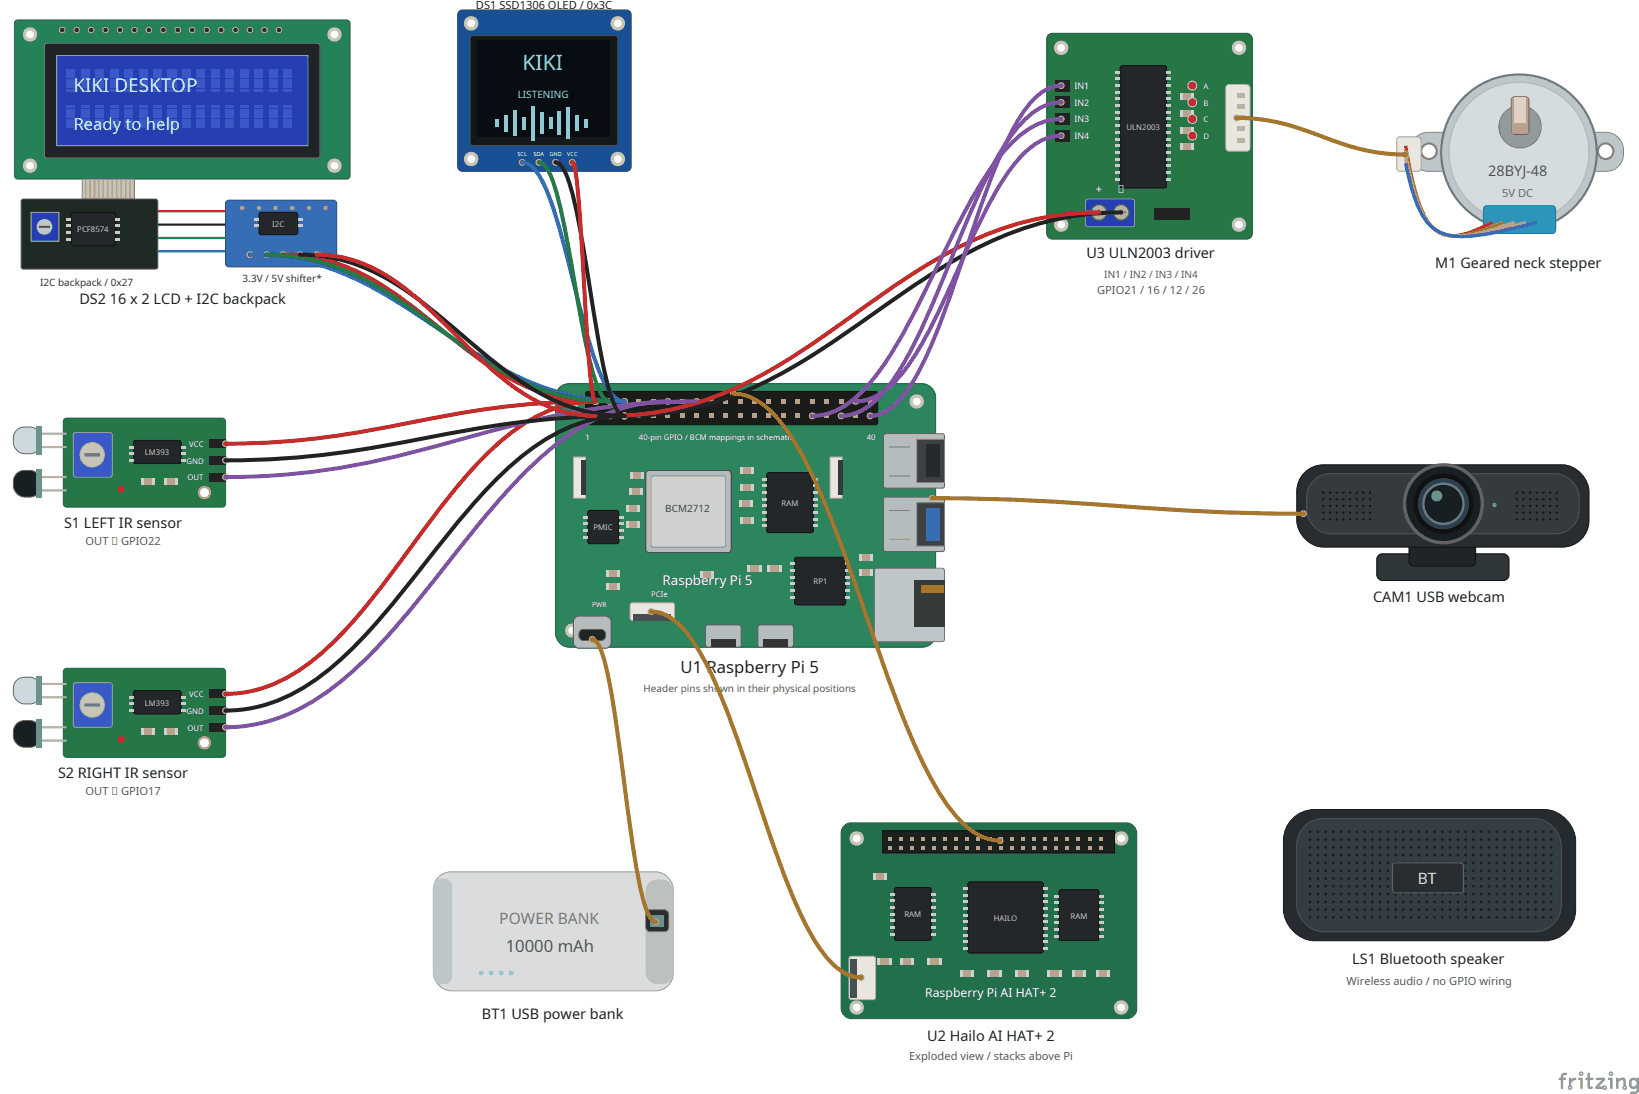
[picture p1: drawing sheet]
<svg xmlns="http://www.w3.org/2000/svg" width="416mm" height="278mm" viewBox="0 0 416 278" stroke-linecap="round" stroke-linejoin="round" font-family="sans-serif">
<defs><g id="words">
<text font-size="5.4" fill="#80dbf3" x="132.7" y="17.8">KIKI</text>
<text font-size="4.8" fill="#d1e9ff" x="18.6" y="23.4">KIKI DESKTOP</text>
<text font-size="4.2" fill="#d1e9ff" x="18.6" y="33">Ready to help</text>
<text font-size="4.2" fill="#222" x="172.8" y="170.7">U1 Raspberry Pi 5</text>
<text font-size="4.2" fill="#555" x="128.4" y="241.6">10000 mAh</text>
<text font-size="4" fill="#ddd" x="360.1" y="224.4">BT</text>
<text font-size="4" fill="#777" x="126.8" y="234.5">POWER BANK</text>
<text font-size="3.7" fill="#555" x="378" y="44.6">28BYJ-48</text>
<g font-size="3.7" fill="#222">
<text x="275.9" y="65.5">U3 ULN2003 driver</text>
<text x="364.5" y="68">M1 Geared neck stepper</text>
<text x="20.2" y="77">DS2 16 x 2 LCD + I2C backpack</text>
<text x="16.3" y="134.1">S1 LEFT IR sensor</text>
<text x="348.7" y="152.7">CAM1 USB webcam</text>
<text x="14.7" y="197.6">S2 RIGHT IR sensor</text>
<text x="343.5" y="244.7">LS1 Bluetooth speaker</text>
<text x="122.4" y="258.5">BT1 USB power bank</text>
<text x="235.5" y="264.2">U2 Hailo AI HAT+ 2</text>
</g>
<text font-size="3.4" fill="#fff" x="168.3" y="148.4">Raspberry Pi 5</text>
<text font-size="3.1" fill="#fff" x="235" y="253.2">Raspberry Pi AI HAT+ 2</text>
<text font-size="2.8" fill="#222" x="120.9" y="2.3">DS1 SSD1306 OLED / 0x3C</text>
<g font-size="2.8" fill="#fff">
<text x="278.3" y="49.1">+</text>
<text x="283.9" y="49.1">−</text>
</g>
<text font-size="2.8" fill="#666" x="381.5" y="50">5V DC</text>
<g font-size="2.8" fill="#555">
<text x="278.7" y="74.5">GPIO21 / 16 / 12 / 26</text>
<text x="21.7" y="138.3">OUT → GPIO22</text>
<text x="21.7" y="201.8">OUT → GPIO17</text>
<text x="342" y="250">Wireless audio / no GPIO wiring</text>
<text x="230.9" y="269">Exploded view / stacks above Pi</text>
</g>
<text font-size="2.5" fill="#80dbf3" x="131.5" y="24.8">LISTENING</text>
<g font-size="2.5" fill="#333">
<text x="61.6" y="71.7">3.3V / 5V shifter*</text>
<text x="10.2" y="72.5">I2C backpack / 0x27</text>
</g>
<g font-size="2.5" fill="#555">
<text x="280.5" y="70.6">IN1 / IN2 / IN3 / IN4</text>
<text x="163.5" y="175.5">Header pins shown in their physical positions</text>
</g>
<text font-size="2.5" fill="#444" x="169" y="129.8">BCM2712</text>
<g font-size="2.3" fill="#fff">
<text x="272.9" y="22.6">IN1</text>
<text x="272.9" y="26.8">IN2</text>
<text x="272.9" y="31">IN3</text>
<text x="272.9" y="35.3">IN4</text>
</g>
<g font-size="2" fill="#fff">
<text x="305.6" y="22.6">A</text>
<text x="305.6" y="26.8">B</text>
<text x="305.6" y="31">C</text>
<text x="305.6" y="35.3">D</text>
<text x="48" y="113.5">VCC</text>
<text x="148.7" y="111.8">1</text>
<text x="162.3" y="111.8">40-pin GPIO / BCM mappings in schematic</text>
<text x="220.1" y="111.8">40</text>
<text x="47.4" y="117.7">GND</text>
<text x="47.6" y="121.9">OUT</text>
<text x="165.4" y="151.6">PCIe</text>
<text x="48" y="177">VCC</text>
<text x="47.4" y="181.2">GND</text>
<text x="47.6" y="185.4">OUT</text>
</g>
<g font-size="2" fill="#ccc">
<text x="286.1" y="33">ULN2003</text>
<text x="19.6" y="59">PCF8574</text>
<text x="69.2" y="57.6">I2C</text>
<text x="36.8" y="115.6">LM393</text>
<text x="198.5" y="128.4">RAM</text>
<text x="150.7" y="134.6">PMIC</text>
<text x="206.6" y="148.3">RP1</text>
<text x="36.8" y="179.1">LM393</text>
<text x="229.7" y="232.8">RAM</text>
<text x="252.4" y="233.7">HAILO</text>
<text x="271.9" y="233.1">RAM</text>
</g>
<text font-size="1.7" fill="#fff" x="150.4" y="154.1">PWR</text>
<g font-size="1.4" fill="#fff">
<text x="131.4" y="39.5">SCL</text>
<text x="135.5" y="39.5">SDA</text>
<text x="139.5" y="39.5">GND</text>
<text x="144.1" y="39.5">VCC</text>
</g>
</g></defs>
<g fill="#8c8c8c">
<path d="M403.3 272.4h.4l.1 1.1h.5a.31 .31 0 0 1 .4 .3 .31 .31 0 0 1-.4 .3h-.5v1.6h.4a.31 .31 0 0 1 .4 .4 .31 .31 0 0 1-.4 .3 .7 .7 0 0 1-1-.7v-1.6a.36 .36 0 0 1-.6-.3 .36 .36 0 0 1 .6-.3z"/>
<path d="M400.9 273.6l.9-.1 .2 .2v2.3a.31 .31 0 0 1-.3 .4 .31 .31 0 0 1-.3-.4v-1.9l-.6-.1z"/>
<path d="M396.7 272.5l.5-.2a.44 .44 0 0 1 .6 0 .44 .44 0 0 1 .1 .5l-.8 .2-.1 .5h.3a.31 .31 0 0 1 .4 .3 .31 .31 0 0 1-.4 .3h-.3v1.9a.31 .31 0 0 1-.3 .4 .31 .31 0 0 1-.3-.4v-1.9a.36 .36 0 0 1-.5-.3 .36 .36 0 0 1 .5-.3z"/>
<path d="M408.5 273.6l.9-.1 .2 .2v2.3a.31 .31 0 0 1-.3 .4 .31 .31 0 0 1-.3-.4v-1.9l-.6-.1z"/>
<path d="M405.4 273.6v.5h1.4l-1.4 1.5a.42 .42 0 0 0-.2 .4 .42 .42 0 0 0 .3 .4h1.6a.59 .59 0 0 0 .8 .1 .59 .59 0 0 0 0-.9 .59 .59 0 0 0-.8 .1h-1l1.4-1.4a.43 .43 0 0 0 .2-.4 .43 .43 0 0 0-.4-.4zM407.3 276a.25 .25 0 0 1 .5 0 .25 .25 0 0 1-.5 0z"/>
<path d="M401 272.5a.6 .6 0 0 0 1.2 0 .6 .6 0 0 0-1.2 0zM401.4 272.5a.21 .21 0 0 1 .4 0 .21 .21 0 0 1-.4 0z"/>
<path d="M398.6 273.5l-.1 2.1a.58 .58 0 0 0-.2 .8 .58 .58 0 0 0 .9 0 .58 .58 0 0 0-.1-.8v-.8l.7-.7a.35 .35 0 0 0 .5-.1 .35 .35 0 0 0-.3-.5l-.5 .1-.4 .3-.2-.4zM398.6 276a.21 .21 0 0 1 .4 0 .21 .21 0 0 1-.4 0z"/>
<path d="M413.9 273.9l-.1 1.5a1.14 1.14 0 0 0 .7 .9 1.14 1.14 0 0 0 1.2-.2l-.2 .8-1.1 .1a.31 .31 0 0 0-.4 .3 .31 .31 0 0 0 .4 .4h.8a1.07 1.07 0 0 0 1.1-1.1v-2.7a.31 .31 0 0 0-.3-.4 .31 .31 0 0 0-.3 .3 1.22 1.22 0 0 0-1.8 .1zM414.4 274.3l.4-.2 .5 .1 .3 .4 .1 .6a.66 .66 0 0 1-.6 .5 .66 .66 0 0 1-.7-.4z"/>
<path d="M408.6 272.5a.6 .6 0 0 0 1.2 0 .6 .6 0 0 0-1.2 0zM409 272.5a.21 .21 0 0 1 .4 0 .21 .21 0 0 1-.4 0z"/>
<path d="M410.6 273.5l-.2 2.5a.31 .31 0 0 0 .4 .4 .31 .31 0 0 0 .3-.4v-1.4l.7-.5 .5 .1v1.4a.59 .59 0 0 0-.1 .8 .59 .59 0 0 0 .9 0 .59 .59 0 0 0-.2-.9l-.1-1.6a.87 .87 0 0 0-1-.4l-.7 .4-.2-.4zM412.4 276a.25 .25 0 0 1 .5 0 .25 .25 0 0 1-.5 0z"/>
</g>
<path d="M328.3 207.8a7.9 7.9 0 0 1 5.6-2.3h58.4a8.5 8.5 0 0 1 7.9 7.9v17.5a7.9 7.9 0 0 1-7.9 7.9h-58.4a8.5 8.5 0 0 1-7.9-7.9v-17.5a7.9 7.9 0 0 1 2.3-5.6z" fill="#262b30" stroke="#151b20" stroke-width=".25"/>
<path d="M331 210a6.8 6.8 0 0 1 5.1-2.3h53.6a7.3 7.3 0 0 1 6.8 6.8v15.2a6.8 6.8 0 0 1-6.8 6.8h-53.6a7.3 7.3 0 0 1-6.7-6.8v-15.2a6.7 6.7 0 0 1 1.6-4.5z" fill="#353d44" stroke="#4b565e" stroke-width=".25"/>
<g fill="#182126">
<path d="M332.5 210.8h.5v.6h-.5z"/>
<path d="M332.5 212.8h.5v.6h-.5z"/>
<path d="M332.5 214.8h.5v.5h-.5z"/>
<path d="M332.5 216.8h.5v.5h-.5z"/>
<path d="M332.5 218.7h.5v.6h-.5z"/>
<path d="M332.5 220.7h.5v.6h-.5z"/>
<path d="M332.5 222.7h.5v.5h-.5z"/>
<path d="M332.5 224.7h.5v.5h-.5z"/>
<path d="M332.5 226.6h.5v.6h-.5z"/>
<path d="M332.5 228.6h.5v.6h-.5z"/>
<path d="M332.5 230.6h.5v.5h-.5z"/>
<path d="M332.5 232.6h.5v.5h-.5z"/>
<path d="M334.5 210.8h.5v.6h-.5z"/>
<path d="M334.5 212.8h.5v.6h-.5z"/>
<path d="M334.5 214.8h.5v.5h-.5z"/>
<path d="M334.5 216.8h.5v.5h-.5z"/>
<path d="M334.5 218.7h.5v.6h-.5z"/>
<path d="M334.5 220.7h.5v.6h-.5z"/>
<path d="M334.5 222.7h.5v.5h-.5z"/>
<path d="M334.5 224.7h.5v.5h-.5z"/>
<path d="M334.5 226.6h.5v.6h-.5z"/>
<path d="M334.5 228.6h.5v.6h-.5z"/>
<path d="M334.5 230.6h.5v.5h-.5z"/>
<path d="M334.5 232.6h.5v.5h-.5z"/>
<path d="M336.4 210.8h.5v.6h-.5z"/>
<path d="M336.4 212.8h.5v.6h-.5z"/>
<path d="M336.4 214.8h.5v.5h-.5z"/>
<path d="M336.4 216.8h.5v.5h-.5z"/>
<path d="M336.4 218.7h.5v.6h-.5z"/>
<path d="M336.4 220.7h.5v.6h-.5z"/>
<path d="M336.4 222.7h.5v.5h-.5z"/>
<path d="M336.4 224.7h.5v.5h-.5z"/>
<path d="M336.4 226.6h.5v.6h-.5z"/>
<path d="M336.4 228.6h.5v.6h-.5z"/>
<path d="M336.4 230.6h.5v.5h-.5z"/>
<path d="M336.4 232.6h.5v.5h-.5z"/>
<path d="M338.4 210.8h.5v.6h-.5z"/>
<path d="M338.4 212.8h.5v.6h-.5z"/>
<path d="M338.4 214.8h.5v.5h-.5z"/>
<path d="M338.4 216.8h.5v.5h-.5z"/>
<path d="M338.4 218.7h.5v.6h-.5z"/>
<path d="M338.4 220.7h.5v.6h-.5z"/>
<path d="M338.4 222.7h.5v.5h-.5z"/>
<path d="M338.4 224.7h.5v.5h-.5z"/>
<path d="M338.4 226.6h.5v.6h-.5z"/>
<path d="M338.4 228.6h.5v.6h-.5z"/>
<path d="M338.4 230.6h.5v.5h-.5z"/>
<path d="M338.4 232.6h.5v.5h-.5z"/>
<path d="M340.4 210.8h.5v.6h-.5z"/>
<path d="M340.4 212.8h.5v.6h-.5z"/>
<path d="M340.4 214.8h.5v.5h-.5z"/>
<path d="M340.4 216.8h.5v.5h-.5z"/>
<path d="M340.4 218.7h.5v.6h-.5z"/>
<path d="M340.4 220.7h.5v.6h-.5z"/>
<path d="M340.4 222.7h.5v.5h-.5z"/>
<path d="M340.4 224.7h.5v.5h-.5z"/>
<path d="M340.4 226.6h.5v.6h-.5z"/>
<path d="M340.4 228.6h.5v.6h-.5z"/>
<path d="M340.4 230.6h.5v.5h-.5z"/>
<path d="M340.4 232.6h.5v.5h-.5z"/>
<path d="M342.4 210.8h.5v.6h-.5z"/>
<path d="M342.4 212.8h.5v.6h-.5z"/>
<path d="M342.4 214.8h.5v.5h-.5z"/>
<path d="M342.4 216.8h.5v.5h-.5z"/>
<path d="M342.4 218.7h.5v.6h-.5z"/>
<path d="M342.4 220.7h.5v.6h-.5z"/>
<path d="M342.4 222.7h.5v.5h-.5z"/>
<path d="M342.4 224.7h.5v.5h-.5z"/>
<path d="M342.4 226.6h.5v.6h-.5z"/>
<path d="M342.4 228.6h.5v.6h-.5z"/>
<path d="M342.4 230.6h.5v.5h-.5z"/>
<path d="M342.4 232.6h.5v.5h-.5z"/>
<path d="M344.3 210.8h.5v.6h-.5z"/>
<path d="M344.3 212.8h.5v.6h-.5z"/>
<path d="M344.3 214.8h.5v.5h-.5z"/>
<path d="M344.3 216.8h.5v.5h-.5z"/>
<path d="M344.3 218.7h.5v.6h-.5z"/>
<path d="M344.3 220.7h.5v.6h-.5z"/>
<path d="M344.3 222.7h.5v.5h-.5z"/>
<path d="M344.3 224.7h.5v.5h-.5z"/>
<path d="M344.3 226.6h.5v.6h-.5z"/>
<path d="M344.3 228.6h.5v.6h-.5z"/>
<path d="M344.3 230.6h.5v.5h-.5z"/>
<path d="M344.3 232.6h.5v.5h-.5z"/>
<path d="M346.3 210.8h.5v.6h-.5z"/>
<path d="M346.3 212.8h.5v.6h-.5z"/>
<path d="M346.3 214.8h.5v.5h-.5z"/>
<path d="M346.3 216.8h.5v.5h-.5z"/>
<path d="M346.3 218.7h.5v.6h-.5z"/>
<path d="M346.3 220.7h.5v.6h-.5z"/>
<path d="M346.3 222.7h.5v.5h-.5z"/>
<path d="M346.3 224.7h.5v.5h-.5z"/>
<path d="M346.3 226.6h.5v.6h-.5z"/>
<path d="M346.3 228.6h.5v.6h-.5z"/>
<path d="M346.3 230.6h.5v.5h-.5z"/>
<path d="M346.3 232.6h.5v.5h-.5z"/>
<path d="M348.3 210.8h.5v.6h-.5z"/>
<path d="M348.3 212.8h.5v.6h-.5z"/>
<path d="M348.3 214.8h.5v.5h-.5z"/>
<path d="M348.3 216.8h.5v.5h-.5z"/>
<path d="M348.3 218.7h.5v.6h-.5z"/>
<path d="M348.3 220.7h.5v.6h-.5z"/>
<path d="M348.3 222.7h.5v.5h-.5z"/>
<path d="M348.3 224.7h.5v.5h-.5z"/>
<path d="M348.3 226.6h.5v.6h-.5z"/>
<path d="M348.3 228.6h.5v.6h-.5z"/>
<path d="M348.3 230.6h.5v.5h-.5z"/>
<path d="M348.3 232.6h.5v.5h-.5z"/>
<path d="M350.3 210.8h.5v.6h-.5z"/>
<path d="M350.3 212.8h.5v.6h-.5z"/>
<path d="M350.3 214.8h.5v.5h-.5z"/>
<path d="M350.3 216.8h.5v.5h-.5z"/>
<path d="M350.3 218.7h.5v.6h-.5z"/>
<path d="M350.3 220.7h.5v.6h-.5z"/>
<path d="M350.3 222.7h.5v.5h-.5z"/>
<path d="M350.3 224.7h.5v.5h-.5z"/>
<path d="M350.3 226.6h.5v.6h-.5z"/>
<path d="M350.3 228.6h.5v.6h-.5z"/>
<path d="M350.3 230.6h.5v.5h-.5z"/>
<path d="M350.3 232.6h.5v.5h-.5z"/>
<path d="M352.2 210.8h.5v.6h-.5z"/>
<path d="M352.2 212.8h.5v.6h-.5z"/>
<path d="M352.2 214.8h.5v.5h-.5z"/>
<path d="M352.2 216.8h.5v.5h-.5z"/>
<path d="M352.2 218.7h.5v.6h-.5z"/>
<path d="M352.2 220.7h.5v.6h-.5z"/>
<path d="M352.2 222.7h.5v.5h-.5z"/>
<path d="M352.2 224.7h.5v.5h-.5z"/>
<path d="M352.2 226.6h.5v.6h-.5z"/>
<path d="M352.2 228.6h.5v.6h-.5z"/>
<path d="M352.2 230.6h.5v.5h-.5z"/>
<path d="M352.2 232.6h.5v.5h-.5z"/>
<path d="M354.2 210.8h.5v.6h-.5z"/>
<path d="M354.2 212.8h.5v.6h-.5z"/>
<path d="M354.2 214.8h.5v.5h-.5z"/>
<path d="M354.2 216.8h.5v.5h-.5z"/>
<path d="M354.2 218.7h.5v.6h-.5z"/>
<path d="M354.2 220.7h.5v.6h-.5z"/>
<path d="M354.2 222.7h.5v.5h-.5z"/>
<path d="M354.2 224.7h.5v.5h-.5z"/>
<path d="M354.2 226.6h.5v.6h-.5z"/>
<path d="M354.2 228.6h.5v.6h-.5z"/>
<path d="M354.2 230.6h.5v.5h-.5z"/>
<path d="M354.2 232.6h.5v.5h-.5z"/>
<path d="M356.2 210.8h.5v.6h-.5z"/>
<path d="M356.2 212.8h.5v.6h-.5z"/>
<path d="M356.2 214.8h.5v.5h-.5z"/>
<path d="M356.2 216.8h.5v.5h-.5z"/>
<path d="M356.2 218.7h.5v.6h-.5z"/>
<path d="M356.2 220.7h.5v.6h-.5z"/>
<path d="M356.2 222.7h.5v.5h-.5z"/>
<path d="M356.2 224.7h.5v.5h-.5z"/>
<path d="M356.2 226.6h.5v.6h-.5z"/>
<path d="M356.2 228.6h.5v.6h-.5z"/>
<path d="M356.2 230.6h.5v.5h-.5z"/>
<path d="M356.2 232.6h.5v.5h-.5z"/>
<path d="M358.2 210.8h.5v.6h-.5z"/>
<path d="M358.2 212.8h.5v.6h-.5z"/>
<path d="M358.2 214.8h.5v.5h-.5z"/>
<path d="M358.2 216.8h.5v.5h-.5z"/>
<path d="M358.2 218.7h.5v.6h-.5z"/>
<path d="M358.2 220.7h.5v.6h-.5z"/>
<path d="M358.2 222.7h.5v.5h-.5z"/>
<path d="M358.2 224.7h.5v.5h-.5z"/>
<path d="M358.2 226.6h.5v.6h-.5z"/>
<path d="M358.2 228.6h.5v.6h-.5z"/>
<path d="M358.2 230.6h.5v.5h-.5z"/>
<path d="M358.2 232.6h.5v.5h-.5z"/>
<path d="M360.1 210.8h.6v.6h-.6z"/>
<path d="M360.1 212.8h.6v.6h-.6z"/>
<path d="M360.1 214.8h.6v.5h-.6z"/>
<path d="M360.1 216.8h.6v.5h-.6z"/>
<path d="M360.1 218.7h.6v.6h-.6z"/>
<path d="M360.1 220.7h.6v.6h-.6z"/>
<path d="M360.1 222.7h.6v.5h-.6z"/>
<path d="M360.1 224.7h.6v.5h-.6z"/>
<path d="M360.1 226.6h.6v.6h-.6z"/>
<path d="M360.1 228.6h.6v.6h-.6z"/>
<path d="M360.1 230.6h.6v.5h-.6z"/>
<path d="M360.1 232.6h.6v.5h-.6z"/>
<path d="M362.1 210.8h.5v.6h-.5z"/>
<path d="M362.1 212.8h.5v.6h-.5z"/>
<path d="M362.1 214.8h.5v.5h-.5z"/>
<path d="M362.1 216.8h.5v.5h-.5z"/>
<path d="M362.1 218.7h.5v.6h-.5z"/>
<path d="M362.1 220.7h.5v.6h-.5z"/>
<path d="M362.1 222.7h.5v.5h-.5z"/>
<path d="M362.1 224.7h.5v.5h-.5z"/>
<path d="M362.1 226.6h.5v.6h-.5z"/>
<path d="M362.1 228.6h.5v.6h-.5z"/>
<path d="M362.1 230.6h.5v.5h-.5z"/>
<path d="M362.1 232.6h.5v.5h-.5z"/>
<path d="M364.1 210.8h.5v.6h-.5z"/>
<path d="M364.1 212.8h.5v.6h-.5z"/>
<path d="M364.1 214.8h.5v.5h-.5z"/>
<path d="M364.1 216.8h.5v.5h-.5z"/>
<path d="M364.1 218.7h.5v.6h-.5z"/>
<path d="M364.1 220.7h.5v.6h-.5z"/>
<path d="M364.1 222.7h.5v.5h-.5z"/>
<path d="M364.1 224.7h.5v.5h-.5z"/>
<path d="M364.1 226.6h.5v.6h-.5z"/>
<path d="M364.1 228.6h.5v.6h-.5z"/>
<path d="M364.1 230.6h.5v.5h-.5z"/>
<path d="M364.1 232.6h.5v.5h-.5z"/>
<path d="M366.1 210.8h.5v.6h-.5z"/>
<path d="M366.1 212.8h.5v.6h-.5z"/>
<path d="M366.1 214.8h.5v.5h-.5z"/>
<path d="M366.1 216.8h.5v.5h-.5z"/>
<path d="M366.1 218.7h.5v.6h-.5z"/>
<path d="M366.1 220.7h.5v.6h-.5z"/>
<path d="M366.1 222.7h.5v.5h-.5z"/>
<path d="M366.1 224.7h.5v.5h-.5z"/>
<path d="M366.1 226.6h.5v.6h-.5z"/>
<path d="M366.1 228.6h.5v.6h-.5z"/>
<path d="M366.1 230.6h.5v.5h-.5z"/>
<path d="M366.1 232.6h.5v.5h-.5z"/>
<path d="M368 210.8h.6v.6h-.6z"/>
<path d="M368 212.8h.6v.6h-.6z"/>
<path d="M368 214.8h.6v.5h-.6z"/>
<path d="M368 216.8h.6v.5h-.6z"/>
<path d="M368 218.7h.6v.6h-.6z"/>
<path d="M368 220.7h.6v.6h-.6z"/>
<path d="M368 222.7h.6v.5h-.6z"/>
<path d="M368 224.7h.6v.5h-.6z"/>
<path d="M368 226.6h.6v.6h-.6z"/>
<path d="M368 228.6h.6v.6h-.6z"/>
<path d="M368 230.6h.6v.5h-.6z"/>
<path d="M368 232.6h.6v.5h-.6z"/>
<path d="M370 210.8h.5v.6h-.5z"/>
<path d="M370 212.8h.5v.6h-.5z"/>
<path d="M370 214.8h.5v.5h-.5z"/>
<path d="M370 216.8h.5v.5h-.5z"/>
<path d="M370 218.7h.5v.6h-.5z"/>
<path d="M370 220.7h.5v.6h-.5z"/>
<path d="M370 222.7h.5v.5h-.5z"/>
<path d="M370 224.7h.5v.5h-.5z"/>
<path d="M370 226.6h.5v.6h-.5z"/>
<path d="M370 228.6h.5v.6h-.5z"/>
<path d="M370 230.6h.5v.5h-.5z"/>
<path d="M370 232.6h.5v.5h-.5z"/>
<path d="M372 210.8h.5v.6h-.5z"/>
<path d="M372 212.8h.5v.6h-.5z"/>
<path d="M372 214.8h.5v.5h-.5z"/>
<path d="M372 216.8h.5v.5h-.5z"/>
<path d="M372 218.7h.5v.6h-.5z"/>
<path d="M372 220.7h.5v.6h-.5z"/>
<path d="M372 222.7h.5v.5h-.5z"/>
<path d="M372 224.7h.5v.5h-.5z"/>
<path d="M372 226.6h.5v.6h-.5z"/>
<path d="M372 228.6h.5v.6h-.5z"/>
<path d="M372 230.6h.5v.5h-.5z"/>
<path d="M372 232.6h.5v.5h-.5z"/>
<path d="M374 210.8h.5v.6h-.5z"/>
<path d="M374 212.8h.5v.6h-.5z"/>
<path d="M374 214.8h.5v.5h-.5z"/>
<path d="M374 216.8h.5v.5h-.5z"/>
<path d="M374 218.7h.5v.6h-.5z"/>
<path d="M374 220.7h.5v.6h-.5z"/>
<path d="M374 222.7h.5v.5h-.5z"/>
<path d="M374 224.7h.5v.5h-.5z"/>
<path d="M374 226.6h.5v.6h-.5z"/>
<path d="M374 228.6h.5v.6h-.5z"/>
<path d="M374 230.6h.5v.5h-.5z"/>
<path d="M374 232.6h.5v.5h-.5z"/>
<path d="M375.9 210.8h.6v.6h-.6z"/>
<path d="M375.9 212.8h.6v.6h-.6z"/>
<path d="M375.9 214.8h.6v.5h-.6z"/>
<path d="M375.9 216.8h.6v.5h-.6z"/>
<path d="M375.9 218.7h.6v.6h-.6z"/>
<path d="M375.9 220.7h.6v.6h-.6z"/>
<path d="M375.9 222.7h.6v.5h-.6z"/>
<path d="M375.9 224.7h.6v.5h-.6z"/>
<path d="M375.9 226.6h.6v.6h-.6z"/>
<path d="M375.9 228.6h.6v.6h-.6z"/>
<path d="M375.9 230.6h.6v.5h-.6z"/>
<path d="M375.9 232.6h.6v.5h-.6z"/>
<path d="M377.9 210.8h.5v.6h-.5z"/>
<path d="M377.9 212.8h.5v.6h-.5z"/>
<path d="M377.9 214.8h.5v.5h-.5z"/>
<path d="M377.9 216.8h.5v.5h-.5z"/>
<path d="M377.9 218.7h.5v.6h-.5z"/>
<path d="M377.9 220.7h.5v.6h-.5z"/>
<path d="M377.9 222.7h.5v.5h-.5z"/>
<path d="M377.9 224.7h.5v.5h-.5z"/>
<path d="M377.9 226.6h.5v.6h-.5z"/>
<path d="M377.9 228.6h.5v.6h-.5z"/>
<path d="M377.9 230.6h.5v.5h-.5z"/>
<path d="M377.9 232.6h.5v.5h-.5z"/>
<path d="M379.9 210.8h.5v.6h-.5z"/>
<path d="M379.9 212.8h.5v.6h-.5z"/>
<path d="M379.9 214.8h.5v.5h-.5z"/>
<path d="M379.9 216.8h.5v.5h-.5z"/>
<path d="M379.9 218.7h.5v.6h-.5z"/>
<path d="M379.9 220.7h.5v.6h-.5z"/>
<path d="M379.9 222.7h.5v.5h-.5z"/>
<path d="M379.9 224.7h.5v.5h-.5z"/>
<path d="M379.9 226.6h.5v.6h-.5z"/>
<path d="M379.9 228.6h.5v.6h-.5z"/>
<path d="M379.9 230.6h.5v.5h-.5z"/>
<path d="M379.9 232.6h.5v.5h-.5z"/>
<path d="M381.9 210.8h.5v.6h-.5z"/>
<path d="M381.9 212.8h.5v.6h-.5z"/>
<path d="M381.9 214.8h.5v.5h-.5z"/>
<path d="M381.9 216.8h.5v.5h-.5z"/>
<path d="M381.9 218.7h.5v.6h-.5z"/>
<path d="M381.9 220.7h.5v.6h-.5z"/>
<path d="M381.9 222.7h.5v.5h-.5z"/>
<path d="M381.9 224.7h.5v.5h-.5z"/>
<path d="M381.9 226.6h.5v.6h-.5z"/>
<path d="M381.9 228.6h.5v.6h-.5z"/>
<path d="M381.9 230.6h.5v.5h-.5z"/>
<path d="M381.9 232.6h.5v.5h-.5z"/>
<path d="M383.9 210.8h.5v.6h-.5z"/>
<path d="M383.9 212.8h.5v.6h-.5z"/>
<path d="M383.9 214.8h.5v.5h-.5z"/>
<path d="M383.9 216.8h.5v.5h-.5z"/>
<path d="M383.9 218.7h.5v.6h-.5z"/>
<path d="M383.9 220.7h.5v.6h-.5z"/>
<path d="M383.9 222.7h.5v.5h-.5z"/>
<path d="M383.9 224.7h.5v.5h-.5z"/>
<path d="M383.9 226.6h.5v.6h-.5z"/>
<path d="M383.9 228.6h.5v.6h-.5z"/>
<path d="M383.9 230.6h.5v.5h-.5z"/>
<path d="M383.9 232.6h.5v.5h-.5z"/>
<path d="M385.8 210.8h.5v.6h-.5z"/>
<path d="M385.8 212.8h.5v.6h-.5z"/>
<path d="M385.8 214.8h.5v.5h-.5z"/>
<path d="M385.8 216.8h.5v.5h-.5z"/>
<path d="M385.8 218.7h.5v.6h-.5z"/>
<path d="M385.8 220.7h.5v.6h-.5z"/>
<path d="M385.8 222.7h.5v.5h-.5z"/>
<path d="M385.8 224.7h.5v.5h-.5z"/>
<path d="M385.8 226.6h.5v.6h-.5z"/>
<path d="M385.8 228.6h.5v.6h-.5z"/>
<path d="M385.8 230.6h.5v.5h-.5z"/>
<path d="M385.8 232.6h.5v.5h-.5z"/>
<path d="M387.8 210.8h.5v.6h-.5z"/>
<path d="M387.8 212.8h.5v.6h-.5z"/>
<path d="M387.8 214.8h.5v.5h-.5z"/>
<path d="M387.8 216.8h.5v.5h-.5z"/>
<path d="M387.8 218.7h.5v.6h-.5z"/>
<path d="M387.8 220.7h.5v.6h-.5z"/>
<path d="M387.8 222.7h.5v.5h-.5z"/>
<path d="M387.8 224.7h.5v.5h-.5z"/>
<path d="M387.8 226.6h.5v.6h-.5z"/>
<path d="M387.8 228.6h.5v.6h-.5z"/>
<path d="M387.8 230.6h.5v.5h-.5z"/>
<path d="M387.8 232.6h.5v.5h-.5z"/>
<path d="M389.8 210.8h.5v.6h-.5z"/>
<path d="M389.8 212.8h.5v.6h-.5z"/>
<path d="M389.8 214.8h.5v.5h-.5z"/>
<path d="M389.8 216.8h.5v.5h-.5z"/>
<path d="M389.8 218.7h.5v.6h-.5z"/>
<path d="M389.8 220.7h.5v.6h-.5z"/>
<path d="M389.8 222.7h.5v.5h-.5z"/>
<path d="M389.8 224.7h.5v.5h-.5z"/>
<path d="M389.8 226.6h.5v.6h-.5z"/>
<path d="M389.8 228.6h.5v.6h-.5z"/>
<path d="M389.8 230.6h.5v.5h-.5z"/>
<path d="M389.8 232.6h.5v.5h-.5z"/>
<path d="M391.8 210.8h.5v.6h-.5z"/>
<path d="M391.8 212.8h.5v.6h-.5z"/>
<path d="M391.8 214.8h.5v.5h-.5z"/>
<path d="M391.8 216.8h.5v.5h-.5z"/>
<path d="M391.8 218.7h.5v.6h-.5z"/>
<path d="M391.8 220.7h.5v.6h-.5z"/>
<path d="M391.8 222.7h.5v.5h-.5z"/>
<path d="M391.8 224.7h.5v.5h-.5z"/>
<path d="M391.8 226.6h.5v.6h-.5z"/>
<path d="M391.8 228.6h.5v.6h-.5z"/>
<path d="M391.8 230.6h.5v.5h-.5z"/>
<path d="M391.8 232.6h.5v.5h-.5z"/>
<path d="M393.7 210.8h.5v.6h-.5z"/>
<path d="M393.7 212.8h.5v.6h-.5z"/>
<path d="M393.7 214.8h.5v.5h-.5z"/>
<path d="M393.7 216.8h.5v.5h-.5z"/>
<path d="M393.7 218.7h.5v.6h-.5z"/>
<path d="M393.7 220.7h.5v.6h-.5z"/>
<path d="M393.7 222.7h.5v.5h-.5z"/>
<path d="M393.7 224.7h.5v.5h-.5z"/>
<path d="M393.7 226.6h.5v.6h-.5z"/>
<path d="M393.7 228.6h.5v.6h-.5z"/>
<path d="M393.7 230.6h.5v.5h-.5z"/>
<path d="M393.7 232.6h.5v.5h-.5z"/>
</g>
<path d="M353.9 219.3l.6-.3h16.3a.91 .91 0 0 1 .9 .9v5.9a.85 .85 0 0 1-.9 .8h-16.3a.91 .91 0 0 1-.9-.8v-5.9z" fill="#242d36" stroke="#5b6670" stroke-width=".25"/>
<path d="M359.4 35.1a4.2 4.2 0 0 1 3.3-1.5h45.4a4.7 4.7 0 0 1 4.2 5.6 4.2 4.2 0 0 1-4.2 4.3h-45.4a4.7 4.7 0 0 1-4.3-5.7 4.2 4.2 0 0 1 1-2.7z" fill="#bdc6ca" stroke="#7d8588" stroke-width=".25"/>
<g fill="#fff" stroke="#888" stroke-width=".56">
<circle cx="362.9" cy="38.4" r="1.98"/>
<circle cx="407.8" cy="38.4" r="1.98"/>
</g>
<circle cx="385.8" cy="38.7" r="19.8" fill="#bfc8cb" stroke="#747e82" stroke-width=".56"/>
<circle cx="385.8" cy="38.7" r="17.8" fill="#d5dce0" stroke="#a8b1b6" stroke-width=".28"/>
<path d="M377 52.5l.6-.3h16.7a.91 .91 0 0 1 .8 .9v5.3a.85 .85 0 0 1-.8 .9h-16.7a.91 .91 0 0 1-.8-.9v-5.3z" fill="#2794bd" stroke="#197a9e" stroke-width=".25"/>
<circle cx="386.1" cy="32.2" r="5.4" fill="#9ca6aa" stroke="#777" stroke-width=".28"/>
<path d="M384.1 24.8l.6-.2h2.8a.91 .91 0 0 1 .8 .8v7.9a.85 .85 0 0 1-.8 .8h-2.8a.91 .91 0 0 1-.9-.8v-7.9z" fill="#c9b474" stroke="#80734a" stroke-width=".25"/>
<path d="M384.7 24.6h2.8v6.4h-2.8z" fill="#e8d292"/>
<path d="M355 35l.6-.3h4.5a.91 .91 0 0 1 .9 .9v7a.85 .85 0 0 1-.9 .9h-4.5a.91 .91 0 0 1-.8-.9v-7z" fill="#f1ede1" stroke="#999" stroke-width=".25"/>
<path d="M357 37l1.2 6.5a39.9 39.9 0 0 0 4.3 12.5 7.2 7.2 0 0 0 8.5 3.6l2.9-.9 5.1-2.3" fill="none" stroke="#df4235" stroke-width=".85" stroke-linecap="butt"/>
<path d="M357 38.1l.6 3.3a48.3 48.3 0 0 0 4.2 13.6 8.6 8.6 0 0 0 10.5 4.6l3.4-.9 6.1-2.3" fill="none" stroke="#ebac39" stroke-width=".85" stroke-linecap="butt"/>
<path d="M357 39.2l.6 3.1a41.5 41.5 0 0 0 4.3 13 9.3 9.3 0 0 0 9.9 4.6 59.2 59.2 0 0 0 12.9-3.5" fill="none" stroke="#dacf41" stroke-width=".85" stroke-linecap="butt"/>
<path d="M357 40.4l.6 2.8a34.2 34.2 0 0 0 5 13.2 9.9 9.9 0 0 0 9 3.6 65.1 65.1 0 0 0 15.9-3.6" fill="none" stroke="#d980a8" stroke-width=".85" stroke-linecap="butt"/>
<path d="M357 41.5l.6 2.7a33.1 33.1 0 0 0 4.2 11.4 11 11 0 0 0 10.6 4.4 85.1 85.1 0 0 0 17.9-3.6" fill="none" stroke="#3169ac" stroke-width=".85" stroke-linecap="butt"/>
<circle cx="357" cy="39.2" r=".71" fill="#242820" stroke="#d0b97b" stroke-width=".34"/>
<path d="M266.1 9l.7-.5h.5h49.4a1.51 1.51 0 0 1 1.4 1.4v49.4a1.41 1.41 0 0 1-1.4 1.4h-49.4a1.51 1.51 0 0 1-1.4-1.4v-49.4z" fill="#277645" stroke="#164b2c" stroke-width=".25"/>
<g fill="#fff" stroke="#c4c4ad" stroke-width=".85" stroke-linecap="butt">
<circle cx="269.5" cy="12.1" r="1.42"/>
<circle cx="314.7" cy="12.1" r="1.42"/>
<circle cx="269.5" cy="57" r="1.42"/>
<circle cx="314.7" cy="57" r="1.42"/>
</g>
<path d="M284.8 16.7h11l.5 .3v30.1l-.2 .5-11.1 .1-.4-.3-.1-30.2z" fill="#242729" stroke="#111" stroke-width=".25"/>
<g fill="#ccc">
<path d="M283.4 18.1h1.1v.5h-1.1z"/>
<path d="M296.3 18.1h1.2v.5h-1.2z"/>
<path d="M283.4 19.8h1.1v.5h-1.1z"/>
<path d="M296.3 19.8h1.2v.5h-1.2z"/>
<path d="M283.4 21.4h1.1v.6h-1.1z"/>
<path d="M296.3 21.4h1.2v.6h-1.2z"/>
<path d="M283.4 23.1h1.1v.6h-1.1z"/>
<path d="M296.3 23.1h1.2v.6h-1.2z"/>
<path d="M283.4 24.8h1.1v.6h-1.1z"/>
<path d="M296.3 24.8h1.2v.6h-1.2z"/>
<path d="M283.4 26.5h1.1v.6h-1.1z"/>
<path d="M296.3 26.5h1.2v.6h-1.2z"/>
<path d="M283.4 28.2h1.1v.6h-1.1z"/>
<path d="M296.3 28.2h1.2v.6h-1.2z"/>
<path d="M283.4 29.9h1.1v.6h-1.1z"/>
<path d="M296.3 29.9h1.2v.6h-1.2z"/>
<path d="M283.4 31.6h1.1v.6h-1.1z"/>
<path d="M296.3 31.6h1.2v.6h-1.2z"/>
<path d="M283.4 33.3h1.1v.6h-1.1z"/>
<path d="M296.3 33.3h1.2v.6h-1.2z"/>
<path d="M283.4 35h1.1v.6h-1.1z"/>
<path d="M296.3 35h1.2v.6h-1.2z"/>
<path d="M283.4 36.7h1.1v.6h-1.1z"/>
<path d="M296.3 36.7h1.2v.6h-1.2z"/>
<path d="M283.4 38.4h1.1v.5h-1.1z"/>
<path d="M296.3 38.4h1.2v.5h-1.2z"/>
<path d="M283.4 40.1h1.1v.5h-1.1z"/>
<path d="M296.3 40.1h1.2v.5h-1.2z"/>
<path d="M283.4 41.8h1.1v.5h-1.1z"/>
<path d="M296.3 41.8h1.2v.5h-1.2z"/>
<path d="M283.4 43.5h1.1v.5h-1.1z"/>
<path d="M296.3 43.5h1.2v.5h-1.2z"/>
<path d="M283.4 45.2h1.1v.5h-1.1z"/>
<path d="M296.3 45.2h1.2v.5h-1.2z"/>
</g>
<path d="M268.1 20.3h3.7v2.8h-3.7z" fill="#222"/>
<circle cx="302.8" cy="21.7" r="1.14" fill="#b72e29" stroke="#ccc" stroke-width=".28"/>
<path d="M299.7 23.7h3.4v1.7h-3.4z" fill="#c0a674"/>
<g fill="#d1d1c8">
<path d="M299.7 23.7h.6v1.7h-.6z"/>
<path d="M302.5 23.7h.6v1.7h-.6z"/>
</g>
<path d="M268.1 24.6h3.7v2.8h-3.7z" fill="#222"/>
<circle cx="302.8" cy="26" r="1.14" fill="#b72e29" stroke="#ccc" stroke-width=".28"/>
<path d="M299.7 27.9h3.4v1.7h-3.4z" fill="#c0a674"/>
<g fill="#d1d1c8">
<path d="M299.7 27.9h.6v1.7h-.6z"/>
<path d="M302.5 27.9h.6v1.7h-.6z"/>
</g>
<path d="M268.1 28.8h3.7v2.8h-3.7z" fill="#222"/>
<circle cx="302.8" cy="30.2" r="1.14" fill="#b72e29" stroke="#ccc" stroke-width=".28"/>
<path d="M299.7 32.2h3.4v1.7h-3.4z" fill="#c0a674"/>
<g fill="#d1d1c8">
<path d="M299.7 32.2h.6v1.7h-.6z"/>
<path d="M302.5 32.2h.6v1.7h-.6z"/>
</g>
<path d="M268.1 33h3.7v2.8h-3.7z" fill="#222"/>
<circle cx="302.8" cy="34.4" r="1.14" fill="#b72e29" stroke="#ccc" stroke-width=".28"/>
<path d="M299.7 36.4h3.4v1.7h-3.4z" fill="#c0a674"/>
<g fill="#d1d1c8">
<path d="M299.7 36.4h.6v1.7h-.6z"/>
<path d="M302.5 36.4h.6v1.7h-.6z"/>
</g>
<path d="M311.5 21.7l.6-.3h4.6a.91 .91 0 0 1 .8 .9v15.2a.85 .85 0 0 1-.8 .9h-4.6a.91 .91 0 0 1-.8-.9v-15.2z" fill="#eee8d7" stroke="#aaa" stroke-width=".25"/>
<g fill="#aaa">
<path d="M314.1 23.7h2v1.1h-2z"/>
<path d="M314.1 26.5h2v1.2h-2z"/>
<path d="M314.1 29.4h2v1.1h-2z"/>
<path d="M314.1 32.2h2v1.1h-2z"/>
<path d="M314.1 35h2v1.1h-2z"/>
</g>
<path d="M276 50.6h11.9l.2 .5v6.2l-.5 .3-11.6-.1-.3-.5v-5.9z" fill="#204caf" stroke="#8d9faa" stroke-width=".25"/>
<circle cx="279.1" cy="53.9" r="1.98" fill="#aaa" stroke="#555" stroke-width=".28"/>
<path d="M278 53.9h2.2" fill="none" stroke="#555" stroke-width=".56"/>
<circle cx="284.8" cy="53.9" r="1.98" fill="#aaa" stroke="#555" stroke-width=".28"/>
<path d="M283.6 53.9h2.3" fill="none" stroke="#555" stroke-width=".56"/>
<path d="M293.2 52.8h9.1v2.8h-9.1z" fill="#222"/>
<g fill="#242820" stroke="#d0b97b" stroke-width=".34">
<circle cx="269.5" cy="21.7" r=".71"/>
<circle cx="269.5" cy="26" r=".71"/>
<circle cx="269.5" cy="30.2" r=".71"/>
<circle cx="269.5" cy="34.4" r=".71"/>
<circle cx="279.1" cy="53.9" r=".71"/>
<circle cx="284.8" cy="53.9" r=".71"/>
<circle cx="314.1" cy="29.9" r=".71"/>
</g>
<path d="M349.9 141.1l.7-.5 .5-.1h30.7a1.51 1.51 0 0 1 1.5 1.5v3.9a1.41 1.41 0 0 1-1.5 1.4h-30.7a1.51 1.51 0 0 1-1.4-1.4v-3.9z" fill="#303437" stroke="#111" stroke-width=".25"/>
<path d="M358.1 137.1l.9-.5h14.7a1.2 1.2 0 0 1 1.1 1.1v4.8a1.13 1.13 0 0 1-1.1 1.2h-14.7a1.2 1.2 0 0 1-1.1-1.2v-4.8z" fill="#202426" stroke="#111" stroke-width=".25"/>
<path d="M331 120.3a6.8 6.8 0 0 1 5.1-2.3h60.7a7.3 7.3 0 0 1 6.8 6.7v7.4a6.8 6.8 0 0 1-6.8 6.8h-60.7a7.3 7.3 0 0 1-6.7-6.8v-7.4a6.7 6.7 0 0 1 1.6-4.4z" fill="#282d30" stroke="#111" stroke-width=".25"/>
<path d="M333.6 122a5.9 5.9 0 0 1 4.2-1.8h57.3a6.4 6.4 0 0 1 5.9 6 9.4 9.4 0 0 1-1.1 6.8 5.9 5.9 0 0 1-4.8 2.5h-57.3a6.4 6.4 0 0 1-5.9-6 9.4 9.4 0 0 1 1.1-6.8z" fill="#343a3d" stroke="#555" stroke-width=".25"/>
<g fill="#111">
<path d="M335.9 124.8h.4v.4h-.4z"/>
<path d="M335.9 126.5h.4v.4h-.4z"/>
<path d="M335.9 128.2h.4v.4h-.4z"/>
<path d="M335.9 129.9h.4v.4h-.4z"/>
<path d="M335.9 131.6h.4v.4h-.4z"/>
<path d="M337.6 124.8h.4v.4h-.4z"/>
<path d="M337.6 126.5h.4v.4h-.4z"/>
<path d="M337.6 128.2h.4v.4h-.4z"/>
<path d="M337.6 129.9h.4v.4h-.4z"/>
<path d="M337.6 131.6h.4v.4h-.4z"/>
<path d="M339.3 124.8h.4v.4h-.4z"/>
<path d="M339.3 126.5h.4v.4h-.4z"/>
<path d="M339.3 128.2h.4v.4h-.4z"/>
<path d="M339.3 129.9h.4v.4h-.4z"/>
<path d="M339.3 131.6h.4v.4h-.4z"/>
<path d="M341 124.8h.4v.4h-.4z"/>
<path d="M341 126.5h.4v.4h-.4z"/>
<path d="M341 128.2h.4v.4h-.4z"/>
<path d="M341 129.9h.4v.4h-.4z"/>
<path d="M341 131.6h.4v.4h-.4z"/>
<path d="M342.7 124.8h.4v.4h-.4z"/>
<path d="M342.7 126.5h.4v.4h-.4z"/>
<path d="M342.7 128.2h.4v.4h-.4z"/>
<path d="M342.7 129.9h.4v.4h-.4z"/>
<path d="M342.7 131.6h.4v.4h-.4z"/>
<path d="M344.4 124.8h.4v.4h-.4z"/>
<path d="M344.4 126.5h.4v.4h-.4z"/>
<path d="M344.4 128.2h.4v.4h-.4z"/>
<path d="M344.4 129.9h.4v.4h-.4z"/>
<path d="M344.4 131.6h.4v.4h-.4z"/>
<path d="M346.1 124.8h.4v.4h-.4z"/>
<path d="M346.1 126.5h.4v.4h-.4z"/>
<path d="M346.1 128.2h.4v.4h-.4z"/>
<path d="M346.1 129.9h.4v.4h-.4z"/>
<path d="M346.1 131.6h.4v.4h-.4z"/>
<path d="M347.8 124.8h.4v.4h-.4z"/>
<path d="M347.8 126.5h.4v.4h-.4z"/>
<path d="M347.8 128.2h.4v.4h-.4z"/>
<path d="M347.8 129.9h.4v.4h-.4z"/>
<path d="M347.8 131.6h.4v.4h-.4z"/>
<path d="M385 124.8h.4v.4h-.4z"/>
<path d="M385 126.5h.4v.4h-.4z"/>
<path d="M385 128.2h.4v.4h-.4z"/>
<path d="M385 129.9h.4v.4h-.4z"/>
<path d="M385 131.6h.4v.4h-.4z"/>
<path d="M386.7 124.8h.4v.4h-.4z"/>
<path d="M386.7 126.5h.4v.4h-.4z"/>
<path d="M386.7 128.2h.4v.4h-.4z"/>
<path d="M386.7 129.9h.4v.4h-.4z"/>
<path d="M386.7 131.6h.4v.4h-.4z"/>
<path d="M388.4 124.8h.4v.4h-.4z"/>
<path d="M388.4 126.5h.4v.4h-.4z"/>
<path d="M388.4 128.2h.4v.4h-.4z"/>
<path d="M388.4 129.9h.4v.4h-.4z"/>
<path d="M388.4 131.6h.4v.4h-.4z"/>
<path d="M390.1 124.8h.4v.4h-.4z"/>
<path d="M390.1 126.5h.4v.4h-.4z"/>
<path d="M390.1 128.2h.4v.4h-.4z"/>
<path d="M390.1 129.9h.4v.4h-.4z"/>
<path d="M390.1 131.6h.4v.4h-.4z"/>
<path d="M391.8 124.8h.4v.4h-.4z"/>
<path d="M391.8 126.5h.4v.4h-.4z"/>
<path d="M391.8 128.2h.4v.4h-.4z"/>
<path d="M391.8 129.9h.4v.4h-.4z"/>
<path d="M391.8 131.6h.4v.4h-.4z"/>
<path d="M393.5 124.8h.4v.4h-.4z"/>
<path d="M393.5 126.5h.4v.4h-.4z"/>
<path d="M393.5 128.2h.4v.4h-.4z"/>
<path d="M393.5 129.9h.4v.4h-.4z"/>
<path d="M393.5 131.6h.4v.4h-.4z"/>
<path d="M395.2 124.8h.4v.4h-.4z"/>
<path d="M395.2 126.5h.4v.4h-.4z"/>
<path d="M395.2 128.2h.4v.4h-.4z"/>
<path d="M395.2 129.9h.4v.4h-.4z"/>
<path d="M395.2 131.6h.4v.4h-.4z"/>
</g>
<circle cx="366.6" cy="127.8" r="9.9" fill="#191e21" stroke="#666" stroke-width=".85" stroke-linecap="butt"/>
<circle cx="366.6" cy="127.8" r="7.1" fill="#384752" stroke="#111" stroke-width="1.1" stroke-linecap="butt"/>
<circle cx="366.6" cy="127.8" r="5.1" fill="#0b1a29" stroke="#687a8b" stroke-width=".56"/>
<circle cx="364.9" cy="125.9" r="1.42" fill="#668295"/>
<circle cx="379.6" cy="128.1" r=".57" fill="#5bae7a"/>
<circle cx="331" cy="130.4" r=".71" fill="#242820" stroke="#d0b97b" stroke-width=".34"/>
<path d="M214.6 209.4l1-.5 .6-.1h70a2.72 2.72 0 0 1 2.5 2.6v44.6a2.54 2.54 0 0 1-2.5 2.5h-70a2.72 2.72 0 0 1-2.6-2.5v-44.6a2.53 2.53 0 0 1 1-2z" fill="#226f4c" stroke="#174d35" stroke-width=".25"/>
<g fill="#fff" stroke="#c4c4ad" stroke-width=".85" stroke-linecap="butt">
<circle cx="217.6" cy="212.8" r="1.42"/>
<circle cx="284.8" cy="212.8" r="1.42"/>
<circle cx="217.6" cy="255.7" r="1.42"/>
<circle cx="284.8" cy="255.7" r="1.42"/>
</g>
<path d="M224.1 210.8h59v5.7h-59z" fill="#1a211c" stroke="#111" stroke-width=".25"/>
<g fill="#c8ae70">
<path d="M225.5 212.5h.8v.9h-.8z"/>
<path d="M225.5 214.8h.8v.8h-.8z"/>
<path d="M228.3 212.5h.9v.9h-.9z"/>
<path d="M228.3 214.8h.9v.8h-.9z"/>
<path d="M231.1 212.5h.9v.9h-.9z"/>
<path d="M231.1 214.8h.9v.8h-.9z"/>
<path d="M234 212.5h.8v.9h-.8z"/>
<path d="M234 214.8h.8v.8h-.8z"/>
<path d="M236.8 212.5h.8v.9h-.8z"/>
<path d="M236.8 214.8h.8v.8h-.8z"/>
<path d="M239.6 212.5h.9v.9h-.9z"/>
<path d="M239.6 214.8h.9v.8h-.9z"/>
<path d="M242.4 212.5h.9v.9h-.9z"/>
<path d="M242.4 214.8h.9v.8h-.9z"/>
<path d="M245.3 212.5h.8v.9h-.8z"/>
<path d="M245.3 214.8h.8v.8h-.8z"/>
<path d="M248.1 212.5h.8v.9h-.8z"/>
<path d="M248.1 214.8h.8v.8h-.8z"/>
<path d="M250.9 212.5h.8v.9h-.8z"/>
<path d="M250.9 214.8h.8v.8h-.8z"/>
<path d="M253.7 212.5h.9v.9h-.9z"/>
<path d="M253.7 214.8h.9v.8h-.9z"/>
<path d="M256.5 212.5h.9v.9h-.9z"/>
<path d="M256.5 214.8h.9v.8h-.9z"/>
<path d="M259.4 212.5h.8v.9h-.8z"/>
<path d="M259.4 214.8h.8v.8h-.8z"/>
<path d="M262.2 212.5h.8v.9h-.8z"/>
<path d="M262.2 214.8h.8v.8h-.8z"/>
<path d="M265 212.5h.9v.9h-.9z"/>
<path d="M265 214.8h.9v.8h-.9z"/>
<path d="M267.8 212.5h.9v.9h-.9z"/>
<path d="M267.8 214.8h.9v.8h-.9z"/>
<path d="M270.7 212.5h.8v.9h-.8z"/>
<path d="M270.7 214.8h.8v.8h-.8z"/>
<path d="M273.5 212.5h.8v.9h-.8z"/>
<path d="M273.5 214.8h.8v.8h-.8z"/>
<path d="M276.3 212.5h.8v.9h-.8z"/>
<path d="M276.3 214.8h.8v.8h-.8z"/>
<path d="M279.1 212.5h.9v.9h-.9z"/>
<path d="M279.1 214.8h.9v.8h-.9z"/>
</g>
<path d="M246.1 223.9h18.6l.3 .5-.1 17.2-.5 .3-18.3-.1-.3-.5v-16.9z" fill="#242729" stroke="#111" stroke-width=".25"/>
<g fill="#ccc">
<path d="M244.7 225.2h1.1v.6h-1.1z"/>
<path d="M265 225.2h1.1v.6h-1.1z"/>
<path d="M244.7 226.9h1.1v.6h-1.1z"/>
<path d="M265 226.9h1.1v.6h-1.1z"/>
<path d="M244.7 228.6h1.1v.6h-1.1z"/>
<path d="M265 228.6h1.1v.6h-1.1z"/>
<path d="M244.7 230.3h1.1v.6h-1.1z"/>
<path d="M265 230.3h1.1v.6h-1.1z"/>
<path d="M244.7 232h1.1v.6h-1.1z"/>
<path d="M265 232h1.1v.6h-1.1z"/>
<path d="M244.7 233.7h1.1v.5h-1.1z"/>
<path d="M265 233.7h1.1v.5h-1.1z"/>
<path d="M244.7 235.4h1.1v.5h-1.1z"/>
<path d="M265 235.4h1.1v.5h-1.1z"/>
<path d="M244.7 237.1h1.1v.5h-1.1z"/>
<path d="M265 237.1h1.1v.5h-1.1z"/>
<path d="M244.7 238.8h1.1v.5h-1.1z"/>
<path d="M265 238.8h1.1v.5h-1.1z"/>
<path d="M244.7 240.5h1.1v.5h-1.1z"/>
<path d="M265 240.5h1.1v.5h-1.1z"/>
</g>
<path d="M269.2 225.9l9.4-.1 .4 .3 .1 12.1-.3 .5-9.3 .1-.5-.3v-12.2z" fill="#242729" stroke="#111" stroke-width=".25"/>
<g fill="#ccc">
<path d="M267.8 227.2h1.2v.6h-1.2z"/>
<path d="M279.1 227.2h1.1v.6h-1.1z"/>
<path d="M267.8 228.9h1.2v.5h-1.2z"/>
<path d="M279.1 228.9h1.1v.5h-1.1z"/>
<path d="M267.8 230.6h1.2v.5h-1.2z"/>
<path d="M279.1 230.6h1.1v.5h-1.1z"/>
<path d="M267.8 232.3h1.2v.5h-1.2z"/>
<path d="M279.1 232.3h1.1v.5h-1.1z"/>
<path d="M267.8 234h1.2v.5h-1.2z"/>
<path d="M279.1 234h1.1v.5h-1.1z"/>
<path d="M267.8 235.7h1.2v.5h-1.2z"/>
<path d="M279.1 235.7h1.1v.5h-1.1z"/>
<path d="M267.8 237.3h1.2v.6h-1.2z"/>
<path d="M279.1 237.3h1.1v.6h-1.1z"/>
</g>
<path d="M227.5 225.3l8.4-.1 .5 .3 .1 12.7-.3 .5-8.4 .1-.5-.3-.1-12.7z" fill="#242729" stroke="#111" stroke-width=".25"/>
<g fill="#ccc">
<path d="M226.1 226.6h1.1v.6h-1.1z"/>
<path d="M236.5 226.6h1.1v.6h-1.1z"/>
<path d="M226.1 228.3h1.1v.6h-1.1z"/>
<path d="M236.5 228.3h1.1v.6h-1.1z"/>
<path d="M226.1 230h1.1v.6h-1.1z"/>
<path d="M236.5 230h1.1v.6h-1.1z"/>
<path d="M226.1 231.7h1.1v.6h-1.1z"/>
<path d="M236.5 231.7h1.1v.6h-1.1z"/>
<path d="M226.1 233.4h1.1v.6h-1.1z"/>
<path d="M236.5 233.4h1.1v.6h-1.1z"/>
<path d="M226.1 235.1h1.1v.6h-1.1z"/>
<path d="M236.5 235.1h1.1v.6h-1.1z"/>
<path d="M226.1 236.8h1.1v.5h-1.1z"/>
<path d="M236.5 236.8h1.1v.5h-1.1z"/>
</g>
<path d="M221.8 221.5h3.4v1.7h-3.4z" fill="#c0a674"/>
<g fill="#d1d1c8">
<path d="M221.8 221.5h.6v1.7h-.6z"/>
<path d="M224.6 221.5h.6v1.7h-.6z"/>
</g>
<path d="M223 243.3h3.3v1.7h-3.3z" fill="#c0a674"/>
<g fill="#d1d1c8">
<path d="M223 243.3h.5v1.7h-.5z"/>
<path d="M225.8 243.3h.5v1.7h-.5z"/>
</g>
<path d="M228.6 243.3h3.4v1.7h-3.4z" fill="#c0a674"/>
<g fill="#d1d1c8">
<path d="M228.6 243.3h.6v1.7h-.6z"/>
<path d="M231.4 243.3h.6v1.7h-.6z"/>
</g>
<path d="M235.7 243.3h3.3v1.7h-3.3z" fill="#c0a674"/>
<g fill="#d1d1c8">
<path d="M235.7 243.3h.5v1.7h-.5z"/>
<path d="M238.5 243.3h.5v1.7h-.5z"/>
</g>
<path d="M243.8 246.1h3.4v1.7h-3.4z" fill="#c0a674"/>
<g fill="#d1d1c8">
<path d="M243.8 246.1h.6v1.7h-.6z"/>
<path d="M246.7 246.1h.5v1.7h-.5z"/>
</g>
<path d="M250.9 246.1h3.4v1.7h-3.4z" fill="#c0a674"/>
<g fill="#d1d1c8">
<path d="M250.9 246.1h.6v1.7h-.6z"/>
<path d="M253.7 246.1h.6v1.7h-.6z"/>
</g>
<path d="M258 246.1h3.3v1.7h-3.3z" fill="#c0a674"/>
<g fill="#d1d1c8">
<path d="M258 246.1h.5v1.7h-.5z"/>
<path d="M260.8 246.1h.5v1.7h-.5z"/>
</g>
<path d="M266.1 246.1h3.4v1.7h-3.4z" fill="#c0a674"/>
<g fill="#d1d1c8">
<path d="M266.1 246.1h.6v1.7h-.6z"/>
<path d="M269 246.1h.5v1.7h-.5z"/>
</g>
<path d="M272.3 246.1h3.4v1.7h-3.4z" fill="#c0a674"/>
<g fill="#d1d1c8">
<path d="M272.3 246.1h.6v1.7h-.6z"/>
<path d="M275.2 246.1h.5v1.7h-.5z"/>
</g>
<path d="M278.6 246.1h3.3v1.7h-3.3z" fill="#c0a674"/>
<g fill="#d1d1c8">
<path d="M278.6 246.1h.5v1.7h-.5z"/>
<path d="M281.4 246.1h.5v1.7h-.5z"/>
</g>
<path d="M215.9 242.8l5.9-.1 .5 .3 .1 10.2-.3 .4-5.9 .1-.5-.3-.1-10.1z" fill="#eee8d8" stroke="#aaa" stroke-width=".25"/>
<path d="M215.9 243.3h1.7v9.9h-1.7z" fill="#555"/>
<g fill="#242820" stroke="#d0b97b" stroke-width=".34">
<circle cx="218.7" cy="248.1" r=".71"/>
<circle cx="254" cy="213.4" r=".71"/>
</g>
<path d="M16.3 169.9l.6-.3h39.5a.91 .91 0 0 1 .9 .9v20.8a.85 .85 0 0 1-.9 .9h-39.5a.91 .91 0 0 1-.8-.9v-20.8z" fill="#267748" stroke="#135032" stroke-width=".25"/>
<circle cx="51.9" cy="188.5" r="1.42" fill="#fff" stroke="#c1b982" stroke-width=".56"/>
<path d="M9 173.6h7.9M9 177h7.9" fill="none" stroke="#aaa" stroke-width=".56"/>
<path d="M4.4 172.5a4.3 4.3 0 0 1 5.4 .6 3.6 3.6 0 0 1-2 5.6 3.6 3.6 0 0 1-4.4-4 2.82 2.82 0 0 1 1-2.2z" fill="#cbd9e0" stroke="#666" stroke-width=".25"/>
<path d="M9.3 171.6h1.4v7.3h-1.4z" fill="#7c8e91"/>
<path d="M9 184.6h7.9M9 188h7.9" fill="none" stroke="#aaa" stroke-width=".56"/>
<path d="M4 183.9a4 4 0 0 1 6.2 .7 3.5 3.5 0 0 1-1.9 5 3.8 3.8 0 0 1-4.6-1.7 4.5 4.5 0 0 1 .3-4z" fill="#151e25" stroke="#666" stroke-width=".25"/>
<path d="M9.3 182.6h1.4v7.3h-1.4z" fill="#7c8e91"/>
<path d="M18.9 173.4l9-.1 .5 .3 .1 10.4-.3 .5-9 .1-.5-.3-.1-10.5z" fill="#235fc6" stroke="#aaa" stroke-width=".25"/>
<circle cx="23.4" cy="178.9" r="3.1" fill="#c7c9be" stroke="#aaa" stroke-width=".28"/>
<path d="M21.4 178.9h4" fill="none" stroke="#777" stroke-width=".85" stroke-linecap="butt"/>
<path d="M34.1 175.3l11.6 .1 .3 .4-.1 5.1-.5 .3-11.3-.1-.2-.5v-4.8z" fill="#242729" stroke="#111" stroke-width=".25"/>
<g fill="#ccc">
<path d="M32.7 176.7h1.2v.5h-1.2z"/>
<path d="M46 176.7h1.1v.5h-1.1z"/>
<path d="M32.7 178.4h1.2v.5h-1.2z"/>
<path d="M46 178.4h1.1v.5h-1.1z"/>
<path d="M32.7 180.1h1.2v.5h-1.2z"/>
<path d="M46 180.1h1.1v.5h-1.1z"/>
</g>
<path d="M35.8 184.9h3.4v1.6h-3.4z" fill="#c0a674"/>
<g fill="#d1d1c8">
<path d="M35.8 184.9h.6v1.6h-.6z"/>
<path d="M38.7 184.9h.5v1.6h-.5z"/>
</g>
<path d="M41.8 184.9h3.4v1.6h-3.4z" fill="#c0a674"/>
<g fill="#d1d1c8">
<path d="M41.8 184.9h.5v1.6h-.5z"/>
<path d="M44.6 184.9h.6v1.6h-.6z"/>
</g>
<circle cx="30.8" cy="187.7" r=".85" fill="#ed392c"/>
<g fill="#222">
<path d="M53.1 175h4.2v2.2h-4.2z"/>
<path d="M53.1 179.2h4.2v2.3h-4.2z"/>
<path d="M53.1 183.4h4.2v2.3h-4.2z"/>
</g>
<g fill="#242820" stroke="#d0b97b" stroke-width=".34">
<circle cx="57.3" cy="176.1" r=".71"/>
<circle cx="57.3" cy="180.3" r=".71"/>
<circle cx="57.3" cy="184.6" r=".71"/>
</g>
<path d="M16.3 106.4l.6-.3h39.5a.91 .91 0 0 1 .9 .9v20.8a.85 .85 0 0 1-.9 .9h-39.5a.91 .91 0 0 1-.8-.9v-20.8z" fill="#267748" stroke="#135032" stroke-width=".25"/>
<circle cx="51.9" cy="125" r="1.42" fill="#fff" stroke="#c1b982" stroke-width=".56"/>
<path d="M9 110.1h7.9M9 113.5h7.9" fill="none" stroke="#aaa" stroke-width=".56"/>
<path d="M4.4 109a4.3 4.3 0 0 1 5.4 .6 3.6 3.6 0 0 1-2 5.6 3.6 3.6 0 0 1-4.4-4 2.82 2.82 0 0 1 1-2.2z" fill="#cbd9e0" stroke="#666" stroke-width=".25"/>
<path d="M9.3 108.1h1.4v7.3h-1.4z" fill="#7c8e91"/>
<path d="M9 121.1h7.9M9 124.5h7.9" fill="none" stroke="#aaa" stroke-width=".56"/>
<path d="M4.4 120a4.3 4.3 0 0 1 5.4 .6 3.6 3.6 0 0 1-2 5.6 3.6 3.6 0 0 1-4.4-4 2.82 2.82 0 0 1 1-2.2z" fill="#151e25" stroke="#666" stroke-width=".25"/>
<path d="M9.3 119.1h1.4v7.3h-1.4z" fill="#7c8e91"/>
<path d="M18.9 109.9l9-.1 .5 .3 .1 10.4-.3 .5-9 .1-.5-.3-.1-10.5z" fill="#235fc6" stroke="#aaa" stroke-width=".25"/>
<circle cx="23.4" cy="115.4" r="3.1" fill="#c7c9be" stroke="#aaa" stroke-width=".28"/>
<path d="M21.4 115.4h4" fill="none" stroke="#777" stroke-width=".85" stroke-linecap="butt"/>
<path d="M34.1 111.8l11.6 .1 .3 .4-.1 5.1-.5 .3-11.3-.1-.2-.5v-4.8z" fill="#242729" stroke="#111" stroke-width=".25"/>
<g fill="#ccc">
<path d="M32.7 113.2h1.2v.5h-1.2z"/>
<path d="M46 113.2h1.1v.5h-1.1z"/>
<path d="M32.7 114.9h1.2v.5h-1.2z"/>
<path d="M46 114.9h1.1v.5h-1.1z"/>
<path d="M32.7 116.6h1.2v.5h-1.2z"/>
<path d="M46 116.6h1.1v.5h-1.1z"/>
</g>
<path d="M35.8 121.4h3.4v1.6h-3.4z" fill="#c0a674"/>
<g fill="#d1d1c8">
<path d="M35.8 121.4h.6v1.6h-.6z"/>
<path d="M38.7 121.4h.5v1.6h-.5z"/>
</g>
<path d="M41.8 121.4h3.4v1.6h-3.4z" fill="#c0a674"/>
<g fill="#d1d1c8">
<path d="M41.8 121.4h.5v1.6h-.5z"/>
<path d="M44.6 121.4h.6v1.6h-.6z"/>
</g>
<circle cx="30.8" cy="124.2" r=".85" fill="#ed392c"/>
<g fill="#222">
<path d="M53.1 111.5h4.2v2.2h-4.2z"/>
<path d="M53.1 115.7h4.2v2.3h-4.2z"/>
<path d="M53.1 119.9h4.2v2.3h-4.2z"/>
</g>
<g fill="#242820" stroke="#d0b97b" stroke-width=".34">
<circle cx="57.3" cy="112.6" r=".71"/>
<circle cx="57.3" cy="116.8" r=".71"/>
<circle cx="57.3" cy="121.1" r=".71"/>
</g>
<path d="M3.9 5.3l.6-.2h83.6a.91 .91 0 0 1 .8 .8v38.7a.85 .85 0 0 1-.8 .8h-83.6a.91 .91 0 0 1-.8-.8v-38.7z" fill="#248158" stroke="#145b3a" stroke-width=".25"/>
<g fill="#fff" stroke="#c4c4ad" stroke-width=".85" stroke-linecap="butt">
<circle cx="7.6" cy="8.7" r="1.42"/>
<circle cx="84.9" cy="8.7" r="1.42"/>
<circle cx="7.6" cy="42" r="1.42"/>
<circle cx="84.9" cy="42" r="1.42"/>
</g>
<path d="M11.6 11.1h69.4l.3 .5-.1 28.2-.5 .3-69.1-.1-.3-.5v-27.9z" fill="#202426" stroke="#777" stroke-width=".25"/>
<path d="M14.4 14.1h63.8v22.9h-63.8z" fill="#253fb2" stroke="#879bd3" stroke-width=".25"/>
<g fill="#3a59c6">
<path d="M16.9 17.5h.3v.6h-.3z"/>
<path d="M17.4 17.5h.3v.6h-.3z"/>
<path d="M17.8 17.5h.3v.6h-.3z"/>
<path d="M18.3 17.5h.3v.6h-.3z"/>
<path d="M18.7 17.5h.3v.6h-.3z"/>
<path d="M16.9 18.3h.3v.6h-.3z"/>
<path d="M17.4 18.3h.3v.6h-.3z"/>
<path d="M17.8 18.3h.3v.6h-.3z"/>
<path d="M18.3 18.3h.3v.6h-.3z"/>
<path d="M18.7 18.3h.3v.6h-.3z"/>
<path d="M16.9 19.2h.3v.6h-.3z"/>
<path d="M17.4 19.2h.3v.6h-.3z"/>
<path d="M17.8 19.2h.3v.6h-.3z"/>
<path d="M18.3 19.2h.3v.6h-.3z"/>
<path d="M18.7 19.2h.3v.6h-.3z"/>
<path d="M16.9 20h.3v.6h-.3z"/>
<path d="M17.4 20h.3v.6h-.3z"/>
<path d="M17.8 20h.3v.6h-.3z"/>
<path d="M18.3 20h.3v.6h-.3z"/>
<path d="M18.7 20h.3v.6h-.3z"/>
<path d="M16.9 20.9h.3v.5h-.3z"/>
<path d="M17.4 20.9h.3v.5h-.3z"/>
<path d="M17.8 20.9h.3v.5h-.3z"/>
<path d="M18.3 20.9h.3v.5h-.3z"/>
<path d="M18.7 20.9h.3v.5h-.3z"/>
<path d="M16.9 21.7h.3v.6h-.3z"/>
<path d="M17.4 21.7h.3v.6h-.3z"/>
<path d="M17.8 21.7h.3v.6h-.3z"/>
<path d="M18.3 21.7h.3v.6h-.3z"/>
<path d="M18.7 21.7h.3v.6h-.3z"/>
<path d="M16.9 22.6h.3v.5h-.3z"/>
<path d="M17.4 22.6h.3v.5h-.3z"/>
<path d="M17.8 22.6h.3v.5h-.3z"/>
<path d="M18.3 22.6h.3v.5h-.3z"/>
<path d="M18.7 22.6h.3v.5h-.3z"/>
<path d="M20.6 17.5h.3v.6h-.3z"/>
<path d="M21.1 17.5h.3v.6h-.3z"/>
<path d="M21.5 17.5h.3v.6h-.3z"/>
<path d="M22 17.5h.3v.6h-.3z"/>
<path d="M22.4 17.5h.3v.6h-.3z"/>
<path d="M20.6 18.3h.3v.6h-.3z"/>
<path d="M21.1 18.3h.3v.6h-.3z"/>
<path d="M21.5 18.3h.3v.6h-.3z"/>
<path d="M22 18.3h.3v.6h-.3z"/>
<path d="M22.4 18.3h.3v.6h-.3z"/>
<path d="M20.6 19.2h.3v.6h-.3z"/>
<path d="M21.1 19.2h.3v.6h-.3z"/>
<path d="M21.5 19.2h.3v.6h-.3z"/>
<path d="M22 19.2h.3v.6h-.3z"/>
<path d="M22.4 19.2h.3v.6h-.3z"/>
<path d="M20.6 20h.3v.6h-.3z"/>
<path d="M21.1 20h.3v.6h-.3z"/>
<path d="M21.5 20h.3v.6h-.3z"/>
<path d="M22 20h.3v.6h-.3z"/>
<path d="M22.4 20h.3v.6h-.3z"/>
<path d="M20.6 20.9h.3v.5h-.3z"/>
<path d="M21.1 20.9h.3v.5h-.3z"/>
<path d="M21.5 20.9h.3v.5h-.3z"/>
<path d="M22 20.9h.3v.5h-.3z"/>
<path d="M22.4 20.9h.3v.5h-.3z"/>
<path d="M20.6 21.7h.3v.6h-.3z"/>
<path d="M21.1 21.7h.3v.6h-.3z"/>
<path d="M21.5 21.7h.3v.6h-.3z"/>
<path d="M22 21.7h.3v.6h-.3z"/>
<path d="M22.4 21.7h.3v.6h-.3z"/>
<path d="M20.6 22.6h.3v.5h-.3z"/>
<path d="M21.1 22.6h.3v.5h-.3z"/>
<path d="M21.5 22.6h.3v.5h-.3z"/>
<path d="M22 22.6h.3v.5h-.3z"/>
<path d="M22.4 22.6h.3v.5h-.3z"/>
<path d="M24.3 17.5h.3v.6h-.3z"/>
<path d="M24.7 17.5h.3v.6h-.3z"/>
<path d="M25.2 17.5h.3v.6h-.3z"/>
<path d="M25.6 17.5h.3v.6h-.3z"/>
<path d="M26.1 17.5h.3v.6h-.3z"/>
<path d="M24.3 18.3h.3v.6h-.3z"/>
<path d="M24.7 18.3h.3v.6h-.3z"/>
<path d="M25.2 18.3h.3v.6h-.3z"/>
<path d="M25.6 18.3h.3v.6h-.3z"/>
<path d="M26.1 18.3h.3v.6h-.3z"/>
<path d="M24.3 19.2h.3v.6h-.3z"/>
<path d="M24.7 19.2h.3v.6h-.3z"/>
<path d="M25.2 19.2h.3v.6h-.3z"/>
<path d="M25.6 19.2h.3v.6h-.3z"/>
<path d="M26.1 19.2h.3v.6h-.3z"/>
<path d="M24.3 20h.3v.6h-.3z"/>
<path d="M24.7 20h.3v.6h-.3z"/>
<path d="M25.2 20h.3v.6h-.3z"/>
<path d="M25.6 20h.3v.6h-.3z"/>
<path d="M26.1 20h.3v.6h-.3z"/>
<path d="M24.3 20.9h.3v.5h-.3z"/>
<path d="M24.7 20.9h.3v.5h-.3z"/>
<path d="M25.2 20.9h.3v.5h-.3z"/>
<path d="M25.6 20.9h.3v.5h-.3z"/>
<path d="M26.1 20.9h.3v.5h-.3z"/>
<path d="M24.3 21.7h.3v.6h-.3z"/>
<path d="M24.7 21.7h.3v.6h-.3z"/>
<path d="M25.2 21.7h.3v.6h-.3z"/>
<path d="M25.6 21.7h.3v.6h-.3z"/>
<path d="M26.1 21.7h.3v.6h-.3z"/>
<path d="M24.3 22.6h.3v.5h-.3z"/>
<path d="M24.7 22.6h.3v.5h-.3z"/>
<path d="M25.2 22.6h.3v.5h-.3z"/>
<path d="M25.6 22.6h.3v.5h-.3z"/>
<path d="M26.1 22.6h.3v.5h-.3z"/>
<path d="M27.9 17.5h.3v.6h-.3z"/>
<path d="M28.4 17.5h.3v.6h-.3z"/>
<path d="M28.8 17.5h.4v.6h-.4z"/>
<path d="M29.3 17.5h.3v.6h-.3z"/>
<path d="M29.7 17.5h.4v.6h-.4z"/>
<path d="M27.9 18.3h.3v.6h-.3z"/>
<path d="M28.4 18.3h.3v.6h-.3z"/>
<path d="M28.8 18.3h.4v.6h-.4z"/>
<path d="M29.3 18.3h.3v.6h-.3z"/>
<path d="M29.7 18.3h.4v.6h-.4z"/>
<path d="M27.9 19.2h.3v.6h-.3z"/>
<path d="M28.4 19.2h.3v.6h-.3z"/>
<path d="M28.8 19.2h.4v.6h-.4z"/>
<path d="M29.3 19.2h.3v.6h-.3z"/>
<path d="M29.7 19.2h.4v.6h-.4z"/>
<path d="M27.9 20h.3v.6h-.3z"/>
<path d="M28.4 20h.3v.6h-.3z"/>
<path d="M28.8 20h.4v.6h-.4z"/>
<path d="M29.3 20h.3v.6h-.3z"/>
<path d="M29.7 20h.4v.6h-.4z"/>
<path d="M27.9 20.9h.3v.5h-.3z"/>
<path d="M28.4 20.9h.3v.5h-.3z"/>
<path d="M28.8 20.9h.4v.5h-.4z"/>
<path d="M29.3 20.9h.3v.5h-.3z"/>
<path d="M29.7 20.9h.4v.5h-.4z"/>
<path d="M27.9 21.7h.3v.6h-.3z"/>
<path d="M28.4 21.7h.3v.6h-.3z"/>
<path d="M28.8 21.7h.4v.6h-.4z"/>
<path d="M29.3 21.7h.3v.6h-.3z"/>
<path d="M29.7 21.7h.4v.6h-.4z"/>
<path d="M27.9 22.6h.3v.5h-.3z"/>
<path d="M28.4 22.6h.3v.5h-.3z"/>
<path d="M28.8 22.6h.4v.5h-.4z"/>
<path d="M29.3 22.6h.3v.5h-.3z"/>
<path d="M29.7 22.6h.4v.5h-.4z"/>
<path d="M31.6 17.5h.3v.6h-.3z"/>
<path d="M32.1 17.5h.3v.6h-.3z"/>
<path d="M32.5 17.5h.3v.6h-.3z"/>
<path d="M33 17.5h.3v.6h-.3z"/>
<path d="M33.4 17.5h.3v.6h-.3z"/>
<path d="M31.6 18.3h.3v.6h-.3z"/>
<path d="M32.1 18.3h.3v.6h-.3z"/>
<path d="M32.5 18.3h.3v.6h-.3z"/>
<path d="M33 18.3h.3v.6h-.3z"/>
<path d="M33.4 18.3h.3v.6h-.3z"/>
<path d="M31.6 19.2h.3v.6h-.3z"/>
<path d="M32.1 19.2h.3v.6h-.3z"/>
<path d="M32.5 19.2h.3v.6h-.3z"/>
<path d="M33 19.2h.3v.6h-.3z"/>
<path d="M33.4 19.2h.3v.6h-.3z"/>
<path d="M31.6 20h.3v.6h-.3z"/>
<path d="M32.1 20h.3v.6h-.3z"/>
<path d="M32.5 20h.3v.6h-.3z"/>
<path d="M33 20h.3v.6h-.3z"/>
<path d="M33.4 20h.3v.6h-.3z"/>
<path d="M31.6 20.9h.3v.5h-.3z"/>
<path d="M32.1 20.9h.3v.5h-.3z"/>
<path d="M32.5 20.9h.3v.5h-.3z"/>
<path d="M33 20.9h.3v.5h-.3z"/>
<path d="M33.4 20.9h.3v.5h-.3z"/>
<path d="M31.6 21.7h.3v.6h-.3z"/>
<path d="M32.1 21.7h.3v.6h-.3z"/>
<path d="M32.5 21.7h.3v.6h-.3z"/>
<path d="M33 21.7h.3v.6h-.3z"/>
<path d="M33.4 21.7h.3v.6h-.3z"/>
<path d="M31.6 22.6h.3v.5h-.3z"/>
<path d="M32.1 22.6h.3v.5h-.3z"/>
<path d="M32.5 22.6h.3v.5h-.3z"/>
<path d="M33 22.6h.3v.5h-.3z"/>
<path d="M33.4 22.6h.3v.5h-.3z"/>
<path d="M35.3 17.5h.3v.6h-.3z"/>
<path d="M35.7 17.5h.3v.6h-.3z"/>
<path d="M36.2 17.5h.3v.6h-.3z"/>
<path d="M36.6 17.5h.3v.6h-.3z"/>
<path d="M37.1 17.5h.3v.6h-.3z"/>
<path d="M35.3 18.3h.3v.6h-.3z"/>
<path d="M35.7 18.3h.3v.6h-.3z"/>
<path d="M36.2 18.3h.3v.6h-.3z"/>
<path d="M36.6 18.3h.3v.6h-.3z"/>
<path d="M37.1 18.3h.3v.6h-.3z"/>
<path d="M35.3 19.2h.3v.6h-.3z"/>
<path d="M35.7 19.2h.3v.6h-.3z"/>
<path d="M36.2 19.2h.3v.6h-.3z"/>
<path d="M36.6 19.2h.3v.6h-.3z"/>
<path d="M37.1 19.2h.3v.6h-.3z"/>
<path d="M35.3 20h.3v.6h-.3z"/>
<path d="M35.7 20h.3v.6h-.3z"/>
<path d="M36.2 20h.3v.6h-.3z"/>
<path d="M36.6 20h.3v.6h-.3z"/>
<path d="M37.1 20h.3v.6h-.3z"/>
<path d="M35.3 20.9h.3v.5h-.3z"/>
<path d="M35.7 20.9h.3v.5h-.3z"/>
<path d="M36.2 20.9h.3v.5h-.3z"/>
<path d="M36.6 20.9h.3v.5h-.3z"/>
<path d="M37.1 20.9h.3v.5h-.3z"/>
<path d="M35.3 21.7h.3v.6h-.3z"/>
<path d="M35.7 21.7h.3v.6h-.3z"/>
<path d="M36.2 21.7h.3v.6h-.3z"/>
<path d="M36.6 21.7h.3v.6h-.3z"/>
<path d="M37.1 21.7h.3v.6h-.3z"/>
<path d="M35.3 22.6h.3v.5h-.3z"/>
<path d="M35.7 22.6h.3v.5h-.3z"/>
<path d="M36.2 22.6h.3v.5h-.3z"/>
<path d="M36.6 22.6h.3v.5h-.3z"/>
<path d="M37.1 22.6h.3v.5h-.3z"/>
<path d="M38.9 17.5h.4v.6h-.4z"/>
<path d="M39.4 17.5h.3v.6h-.3z"/>
<path d="M39.9 17.5h.3v.6h-.3z"/>
<path d="M40.3 17.5h.3v.6h-.3z"/>
<path d="M40.8 17.5h.3v.6h-.3z"/>
<path d="M38.9 18.3h.4v.6h-.4z"/>
<path d="M39.4 18.3h.3v.6h-.3z"/>
<path d="M39.9 18.3h.3v.6h-.3z"/>
<path d="M40.3 18.3h.3v.6h-.3z"/>
<path d="M40.8 18.3h.3v.6h-.3z"/>
<path d="M38.9 19.2h.4v.6h-.4z"/>
<path d="M39.4 19.2h.3v.6h-.3z"/>
<path d="M39.9 19.2h.3v.6h-.3z"/>
<path d="M40.3 19.2h.3v.6h-.3z"/>
<path d="M40.8 19.2h.3v.6h-.3z"/>
<path d="M38.9 20h.4v.6h-.4z"/>
<path d="M39.4 20h.3v.6h-.3z"/>
<path d="M39.9 20h.3v.6h-.3z"/>
<path d="M40.3 20h.3v.6h-.3z"/>
<path d="M40.8 20h.3v.6h-.3z"/>
<path d="M38.9 20.9h.4v.5h-.4z"/>
<path d="M39.4 20.9h.3v.5h-.3z"/>
<path d="M39.9 20.9h.3v.5h-.3z"/>
<path d="M40.3 20.9h.3v.5h-.3z"/>
<path d="M40.8 20.9h.3v.5h-.3z"/>
<path d="M38.9 21.7h.4v.6h-.4z"/>
<path d="M39.4 21.7h.3v.6h-.3z"/>
<path d="M39.9 21.7h.3v.6h-.3z"/>
<path d="M40.3 21.7h.3v.6h-.3z"/>
<path d="M40.8 21.7h.3v.6h-.3z"/>
<path d="M38.9 22.6h.4v.5h-.4z"/>
<path d="M39.4 22.6h.3v.5h-.3z"/>
<path d="M39.9 22.6h.3v.5h-.3z"/>
<path d="M40.3 22.6h.3v.5h-.3z"/>
<path d="M40.8 22.6h.3v.5h-.3z"/>
<path d="M42.6 17.5h.3v.6h-.3z"/>
<path d="M43.1 17.5h.3v.6h-.3z"/>
<path d="M43.5 17.5h.3v.6h-.3z"/>
<path d="M44 17.5h.3v.6h-.3z"/>
<path d="M44.4 17.5h.3v.6h-.3z"/>
<path d="M42.6 18.3h.3v.6h-.3z"/>
<path d="M43.1 18.3h.3v.6h-.3z"/>
<path d="M43.5 18.3h.3v.6h-.3z"/>
<path d="M44 18.3h.3v.6h-.3z"/>
<path d="M44.4 18.3h.3v.6h-.3z"/>
<path d="M42.6 19.2h.3v.6h-.3z"/>
<path d="M43.1 19.2h.3v.6h-.3z"/>
<path d="M43.5 19.2h.3v.6h-.3z"/>
<path d="M44 19.2h.3v.6h-.3z"/>
<path d="M44.4 19.2h.3v.6h-.3z"/>
<path d="M42.6 20h.3v.6h-.3z"/>
<path d="M43.1 20h.3v.6h-.3z"/>
<path d="M43.5 20h.3v.6h-.3z"/>
<path d="M44 20h.3v.6h-.3z"/>
<path d="M44.4 20h.3v.6h-.3z"/>
<path d="M42.6 20.9h.3v.5h-.3z"/>
<path d="M43.1 20.9h.3v.5h-.3z"/>
<path d="M43.5 20.9h.3v.5h-.3z"/>
<path d="M44 20.9h.3v.5h-.3z"/>
<path d="M44.4 20.9h.3v.5h-.3z"/>
<path d="M42.6 21.7h.3v.6h-.3z"/>
<path d="M43.1 21.7h.3v.6h-.3z"/>
<path d="M43.5 21.7h.3v.6h-.3z"/>
<path d="M44 21.7h.3v.6h-.3z"/>
<path d="M44.4 21.7h.3v.6h-.3z"/>
<path d="M42.6 22.6h.3v.5h-.3z"/>
<path d="M43.1 22.6h.3v.5h-.3z"/>
<path d="M43.5 22.6h.3v.5h-.3z"/>
<path d="M44 22.6h.3v.5h-.3z"/>
<path d="M44.4 22.6h.3v.5h-.3z"/>
<path d="M46.3 17.5h.3v.6h-.3z"/>
<path d="M46.7 17.5h.3v.6h-.3z"/>
<path d="M47.2 17.5h.3v.6h-.3z"/>
<path d="M47.6 17.5h.3v.6h-.3z"/>
<path d="M48.1 17.5h.3v.6h-.3z"/>
<path d="M46.3 18.3h.3v.6h-.3z"/>
<path d="M46.7 18.3h.3v.6h-.3z"/>
<path d="M47.2 18.3h.3v.6h-.3z"/>
<path d="M47.6 18.3h.3v.6h-.3z"/>
<path d="M48.1 18.3h.3v.6h-.3z"/>
<path d="M46.3 19.2h.3v.6h-.3z"/>
<path d="M46.7 19.2h.3v.6h-.3z"/>
<path d="M47.2 19.2h.3v.6h-.3z"/>
<path d="M47.6 19.2h.3v.6h-.3z"/>
<path d="M48.1 19.2h.3v.6h-.3z"/>
<path d="M46.3 20h.3v.6h-.3z"/>
<path d="M46.7 20h.3v.6h-.3z"/>
<path d="M47.2 20h.3v.6h-.3z"/>
<path d="M47.6 20h.3v.6h-.3z"/>
<path d="M48.1 20h.3v.6h-.3z"/>
<path d="M46.3 20.9h.3v.5h-.3z"/>
<path d="M46.7 20.9h.3v.5h-.3z"/>
<path d="M47.2 20.9h.3v.5h-.3z"/>
<path d="M47.6 20.9h.3v.5h-.3z"/>
<path d="M48.1 20.9h.3v.5h-.3z"/>
<path d="M46.3 21.7h.3v.6h-.3z"/>
<path d="M46.7 21.7h.3v.6h-.3z"/>
<path d="M47.2 21.7h.3v.6h-.3z"/>
<path d="M47.6 21.7h.3v.6h-.3z"/>
<path d="M48.1 21.7h.3v.6h-.3z"/>
<path d="M46.3 22.6h.3v.5h-.3z"/>
<path d="M46.7 22.6h.3v.5h-.3z"/>
<path d="M47.2 22.6h.3v.5h-.3z"/>
<path d="M47.6 22.6h.3v.5h-.3z"/>
<path d="M48.1 22.6h.3v.5h-.3z"/>
<path d="M50 17.5h.3v.6h-.3z"/>
<path d="M50.4 17.5h.3v.6h-.3z"/>
<path d="M50.9 17.5h.3v.6h-.3z"/>
<path d="M51.3 17.5h.3v.6h-.3z"/>
<path d="M51.8 17.5h.3v.6h-.3z"/>
<path d="M50 18.3h.3v.6h-.3z"/>
<path d="M50.4 18.3h.3v.6h-.3z"/>
<path d="M50.9 18.3h.3v.6h-.3z"/>
<path d="M51.3 18.3h.3v.6h-.3z"/>
<path d="M51.8 18.3h.3v.6h-.3z"/>
<path d="M50 19.2h.3v.6h-.3z"/>
<path d="M50.4 19.2h.3v.6h-.3z"/>
<path d="M50.9 19.2h.3v.6h-.3z"/>
<path d="M51.3 19.2h.3v.6h-.3z"/>
<path d="M51.8 19.2h.3v.6h-.3z"/>
<path d="M50 20h.3v.6h-.3z"/>
<path d="M50.4 20h.3v.6h-.3z"/>
<path d="M50.9 20h.3v.6h-.3z"/>
<path d="M51.3 20h.3v.6h-.3z"/>
<path d="M51.8 20h.3v.6h-.3z"/>
<path d="M50 20.9h.3v.5h-.3z"/>
<path d="M50.4 20.9h.3v.5h-.3z"/>
<path d="M50.9 20.9h.3v.5h-.3z"/>
<path d="M51.3 20.9h.3v.5h-.3z"/>
<path d="M51.8 20.9h.3v.5h-.3z"/>
<path d="M50 21.7h.3v.6h-.3z"/>
<path d="M50.4 21.7h.3v.6h-.3z"/>
<path d="M50.9 21.7h.3v.6h-.3z"/>
<path d="M51.3 21.7h.3v.6h-.3z"/>
<path d="M51.8 21.7h.3v.6h-.3z"/>
<path d="M50 22.6h.3v.5h-.3z"/>
<path d="M50.4 22.6h.3v.5h-.3z"/>
<path d="M50.9 22.6h.3v.5h-.3z"/>
<path d="M51.3 22.6h.3v.5h-.3z"/>
<path d="M51.8 22.6h.3v.5h-.3z"/>
<path d="M53.6 17.5h.3v.6h-.3z"/>
<path d="M54.1 17.5h.3v.6h-.3z"/>
<path d="M54.5 17.5h.3v.6h-.3z"/>
<path d="M55 17.5h.3v.6h-.3z"/>
<path d="M55.4 17.5h.3v.6h-.3z"/>
<path d="M53.6 18.3h.3v.6h-.3z"/>
<path d="M54.1 18.3h.3v.6h-.3z"/>
<path d="M54.5 18.3h.3v.6h-.3z"/>
<path d="M55 18.3h.3v.6h-.3z"/>
<path d="M55.4 18.3h.3v.6h-.3z"/>
<path d="M53.6 19.2h.3v.6h-.3z"/>
<path d="M54.1 19.2h.3v.6h-.3z"/>
<path d="M54.5 19.2h.3v.6h-.3z"/>
<path d="M55 19.2h.3v.6h-.3z"/>
<path d="M55.4 19.2h.3v.6h-.3z"/>
<path d="M53.6 20h.3v.6h-.3z"/>
<path d="M54.1 20h.3v.6h-.3z"/>
<path d="M54.5 20h.3v.6h-.3z"/>
<path d="M55 20h.3v.6h-.3z"/>
<path d="M55.4 20h.3v.6h-.3z"/>
<path d="M53.6 20.9h.3v.5h-.3z"/>
<path d="M54.1 20.9h.3v.5h-.3z"/>
<path d="M54.5 20.9h.3v.5h-.3z"/>
<path d="M55 20.9h.3v.5h-.3z"/>
<path d="M55.4 20.9h.3v.5h-.3z"/>
<path d="M53.6 21.7h.3v.6h-.3z"/>
<path d="M54.1 21.7h.3v.6h-.3z"/>
<path d="M54.5 21.7h.3v.6h-.3z"/>
<path d="M55 21.7h.3v.6h-.3z"/>
<path d="M55.4 21.7h.3v.6h-.3z"/>
<path d="M53.6 22.6h.3v.5h-.3z"/>
<path d="M54.1 22.6h.3v.5h-.3z"/>
<path d="M54.5 22.6h.3v.5h-.3z"/>
<path d="M55 22.6h.3v.5h-.3z"/>
<path d="M55.4 22.6h.3v.5h-.3z"/>
<path d="M57.3 17.5h.3v.6h-.3z"/>
<path d="M57.7 17.5h.4v.6h-.4z"/>
<path d="M58.2 17.5h.3v.6h-.3z"/>
<path d="M58.6 17.5h.4v.6h-.4z"/>
<path d="M59.1 17.5h.3v.6h-.3z"/>
<path d="M57.3 18.3h.3v.6h-.3z"/>
<path d="M57.7 18.3h.4v.6h-.4z"/>
<path d="M58.2 18.3h.3v.6h-.3z"/>
<path d="M58.6 18.3h.4v.6h-.4z"/>
<path d="M59.1 18.3h.3v.6h-.3z"/>
<path d="M57.3 19.2h.3v.6h-.3z"/>
<path d="M57.7 19.2h.4v.6h-.4z"/>
<path d="M58.2 19.2h.3v.6h-.3z"/>
<path d="M58.6 19.2h.4v.6h-.4z"/>
<path d="M59.1 19.2h.3v.6h-.3z"/>
<path d="M57.3 20h.3v.6h-.3z"/>
<path d="M57.7 20h.4v.6h-.4z"/>
<path d="M58.2 20h.3v.6h-.3z"/>
<path d="M58.6 20h.4v.6h-.4z"/>
<path d="M59.1 20h.3v.6h-.3z"/>
<path d="M57.3 20.9h.3v.5h-.3z"/>
<path d="M57.7 20.9h.4v.5h-.4z"/>
<path d="M58.2 20.9h.3v.5h-.3z"/>
<path d="M58.6 20.9h.4v.5h-.4z"/>
<path d="M59.1 20.9h.3v.5h-.3z"/>
<path d="M57.3 21.7h.3v.6h-.3z"/>
<path d="M57.7 21.7h.4v.6h-.4z"/>
<path d="M58.2 21.7h.3v.6h-.3z"/>
<path d="M58.6 21.7h.4v.6h-.4z"/>
<path d="M59.1 21.7h.3v.6h-.3z"/>
<path d="M57.3 22.6h.3v.5h-.3z"/>
<path d="M57.7 22.6h.4v.5h-.4z"/>
<path d="M58.2 22.6h.3v.5h-.3z"/>
<path d="M58.6 22.6h.4v.5h-.4z"/>
<path d="M59.1 22.6h.3v.5h-.3z"/>
<path d="M61 17.5h.3v.6h-.3z"/>
<path d="M61.4 17.5h.3v.6h-.3z"/>
<path d="M61.9 17.5h.3v.6h-.3z"/>
<path d="M62.3 17.5h.3v.6h-.3z"/>
<path d="M62.8 17.5h.3v.6h-.3z"/>
<path d="M61 18.3h.3v.6h-.3z"/>
<path d="M61.4 18.3h.3v.6h-.3z"/>
<path d="M61.9 18.3h.3v.6h-.3z"/>
<path d="M62.3 18.3h.3v.6h-.3z"/>
<path d="M62.8 18.3h.3v.6h-.3z"/>
<path d="M61 19.2h.3v.6h-.3z"/>
<path d="M61.4 19.2h.3v.6h-.3z"/>
<path d="M61.9 19.2h.3v.6h-.3z"/>
<path d="M62.3 19.2h.3v.6h-.3z"/>
<path d="M62.8 19.2h.3v.6h-.3z"/>
<path d="M61 20h.3v.6h-.3z"/>
<path d="M61.4 20h.3v.6h-.3z"/>
<path d="M61.9 20h.3v.6h-.3z"/>
<path d="M62.3 20h.3v.6h-.3z"/>
<path d="M62.8 20h.3v.6h-.3z"/>
<path d="M61 20.9h.3v.5h-.3z"/>
<path d="M61.4 20.9h.3v.5h-.3z"/>
<path d="M61.9 20.9h.3v.5h-.3z"/>
<path d="M62.3 20.9h.3v.5h-.3z"/>
<path d="M62.8 20.9h.3v.5h-.3z"/>
<path d="M61 21.7h.3v.6h-.3z"/>
<path d="M61.4 21.7h.3v.6h-.3z"/>
<path d="M61.9 21.7h.3v.6h-.3z"/>
<path d="M62.3 21.7h.3v.6h-.3z"/>
<path d="M62.8 21.7h.3v.6h-.3z"/>
<path d="M61 22.6h.3v.5h-.3z"/>
<path d="M61.4 22.6h.3v.5h-.3z"/>
<path d="M61.9 22.6h.3v.5h-.3z"/>
<path d="M62.3 22.6h.3v.5h-.3z"/>
<path d="M62.8 22.6h.3v.5h-.3z"/>
<path d="M64.6 17.5h.3v.6h-.3z"/>
<path d="M65.1 17.5h.3v.6h-.3z"/>
<path d="M65.5 17.5h.3v.6h-.3z"/>
<path d="M66 17.5h.3v.6h-.3z"/>
<path d="M66.4 17.5h.3v.6h-.3z"/>
<path d="M64.6 18.3h.3v.6h-.3z"/>
<path d="M65.1 18.3h.3v.6h-.3z"/>
<path d="M65.5 18.3h.3v.6h-.3z"/>
<path d="M66 18.3h.3v.6h-.3z"/>
<path d="M66.4 18.3h.3v.6h-.3z"/>
<path d="M64.6 19.2h.3v.6h-.3z"/>
<path d="M65.1 19.2h.3v.6h-.3z"/>
<path d="M65.5 19.2h.3v.6h-.3z"/>
<path d="M66 19.2h.3v.6h-.3z"/>
<path d="M66.4 19.2h.3v.6h-.3z"/>
<path d="M64.6 20h.3v.6h-.3z"/>
<path d="M65.1 20h.3v.6h-.3z"/>
<path d="M65.5 20h.3v.6h-.3z"/>
<path d="M66 20h.3v.6h-.3z"/>
<path d="M66.4 20h.3v.6h-.3z"/>
<path d="M64.6 20.9h.3v.5h-.3z"/>
<path d="M65.1 20.9h.3v.5h-.3z"/>
<path d="M65.5 20.9h.3v.5h-.3z"/>
<path d="M66 20.9h.3v.5h-.3z"/>
<path d="M66.4 20.9h.3v.5h-.3z"/>
<path d="M64.6 21.7h.3v.6h-.3z"/>
<path d="M65.1 21.7h.3v.6h-.3z"/>
<path d="M65.5 21.7h.3v.6h-.3z"/>
<path d="M66 21.7h.3v.6h-.3z"/>
<path d="M66.4 21.7h.3v.6h-.3z"/>
<path d="M64.6 22.6h.3v.5h-.3z"/>
<path d="M65.1 22.6h.3v.5h-.3z"/>
<path d="M65.5 22.6h.3v.5h-.3z"/>
<path d="M66 22.6h.3v.5h-.3z"/>
<path d="M66.4 22.6h.3v.5h-.3z"/>
<path d="M68.3 17.5h.3v.6h-.3z"/>
<path d="M68.7 17.5h.4v.6h-.4z"/>
<path d="M69.2 17.5h.3v.6h-.3z"/>
<path d="M69.7 17.5h.3v.6h-.3z"/>
<path d="M70.1 17.5h.3v.6h-.3z"/>
<path d="M68.3 18.3h.3v.6h-.3z"/>
<path d="M68.7 18.3h.4v.6h-.4z"/>
<path d="M69.2 18.3h.3v.6h-.3z"/>
<path d="M69.7 18.3h.3v.6h-.3z"/>
<path d="M70.1 18.3h.3v.6h-.3z"/>
<path d="M68.3 19.2h.3v.6h-.3z"/>
<path d="M68.7 19.2h.4v.6h-.4z"/>
<path d="M69.2 19.2h.3v.6h-.3z"/>
<path d="M69.7 19.2h.3v.6h-.3z"/>
<path d="M70.1 19.2h.3v.6h-.3z"/>
<path d="M68.3 20h.3v.6h-.3z"/>
<path d="M68.7 20h.4v.6h-.4z"/>
<path d="M69.2 20h.3v.6h-.3z"/>
<path d="M69.7 20h.3v.6h-.3z"/>
<path d="M70.1 20h.3v.6h-.3z"/>
<path d="M68.3 20.9h.3v.5h-.3z"/>
<path d="M68.7 20.9h.4v.5h-.4z"/>
<path d="M69.2 20.9h.3v.5h-.3z"/>
<path d="M69.7 20.9h.3v.5h-.3z"/>
<path d="M70.1 20.9h.3v.5h-.3z"/>
<path d="M68.3 21.7h.3v.6h-.3z"/>
<path d="M68.7 21.7h.4v.6h-.4z"/>
<path d="M69.2 21.7h.3v.6h-.3z"/>
<path d="M69.7 21.7h.3v.6h-.3z"/>
<path d="M70.1 21.7h.3v.6h-.3z"/>
<path d="M68.3 22.6h.3v.5h-.3z"/>
<path d="M68.7 22.6h.4v.5h-.4z"/>
<path d="M69.2 22.6h.3v.5h-.3z"/>
<path d="M69.7 22.6h.3v.5h-.3z"/>
<path d="M70.1 22.6h.3v.5h-.3z"/>
<path d="M72 17.5h.3v.6h-.3z"/>
<path d="M72.4 17.5h.3v.6h-.3z"/>
<path d="M72.9 17.5h.3v.6h-.3z"/>
<path d="M73.3 17.5h.3v.6h-.3z"/>
<path d="M73.8 17.5h.3v.6h-.3z"/>
<path d="M72 18.3h.3v.6h-.3z"/>
<path d="M72.4 18.3h.3v.6h-.3z"/>
<path d="M72.9 18.3h.3v.6h-.3z"/>
<path d="M73.3 18.3h.3v.6h-.3z"/>
<path d="M73.8 18.3h.3v.6h-.3z"/>
<path d="M72 19.2h.3v.6h-.3z"/>
<path d="M72.4 19.2h.3v.6h-.3z"/>
<path d="M72.9 19.2h.3v.6h-.3z"/>
<path d="M73.3 19.2h.3v.6h-.3z"/>
<path d="M73.8 19.2h.3v.6h-.3z"/>
<path d="M72 20h.3v.6h-.3z"/>
<path d="M72.4 20h.3v.6h-.3z"/>
<path d="M72.9 20h.3v.6h-.3z"/>
<path d="M73.3 20h.3v.6h-.3z"/>
<path d="M73.8 20h.3v.6h-.3z"/>
<path d="M72 20.9h.3v.5h-.3z"/>
<path d="M72.4 20.9h.3v.5h-.3z"/>
<path d="M72.9 20.9h.3v.5h-.3z"/>
<path d="M73.3 20.9h.3v.5h-.3z"/>
<path d="M73.8 20.9h.3v.5h-.3z"/>
<path d="M72 21.7h.3v.6h-.3z"/>
<path d="M72.4 21.7h.3v.6h-.3z"/>
<path d="M72.9 21.7h.3v.6h-.3z"/>
<path d="M73.3 21.7h.3v.6h-.3z"/>
<path d="M73.8 21.7h.3v.6h-.3z"/>
<path d="M72 22.6h.3v.5h-.3z"/>
<path d="M72.4 22.6h.3v.5h-.3z"/>
<path d="M72.9 22.6h.3v.5h-.3z"/>
<path d="M73.3 22.6h.3v.5h-.3z"/>
<path d="M73.8 22.6h.3v.5h-.3z"/>
<path d="M16.9 26.8h.3v.6h-.3z"/>
<path d="M17.4 26.8h.3v.6h-.3z"/>
<path d="M17.8 26.8h.3v.6h-.3z"/>
<path d="M18.3 26.8h.3v.6h-.3z"/>
<path d="M18.7 26.8h.3v.6h-.3z"/>
<path d="M16.9 27.7h.3v.5h-.3z"/>
<path d="M17.4 27.7h.3v.5h-.3z"/>
<path d="M17.8 27.7h.3v.5h-.3z"/>
<path d="M18.3 27.7h.3v.5h-.3z"/>
<path d="M18.7 27.7h.3v.5h-.3z"/>
<path d="M16.9 28.5h.3v.6h-.3z"/>
<path d="M17.4 28.5h.3v.6h-.3z"/>
<path d="M17.8 28.5h.3v.6h-.3z"/>
<path d="M18.3 28.5h.3v.6h-.3z"/>
<path d="M18.7 28.5h.3v.6h-.3z"/>
<path d="M16.9 29.4h.3v.5h-.3z"/>
<path d="M17.4 29.4h.3v.5h-.3z"/>
<path d="M17.8 29.4h.3v.5h-.3z"/>
<path d="M18.3 29.4h.3v.5h-.3z"/>
<path d="M18.7 29.4h.3v.5h-.3z"/>
<path d="M16.9 30.2h.3v.6h-.3z"/>
<path d="M17.4 30.2h.3v.6h-.3z"/>
<path d="M17.8 30.2h.3v.6h-.3z"/>
<path d="M18.3 30.2h.3v.6h-.3z"/>
<path d="M18.7 30.2h.3v.6h-.3z"/>
<path d="M16.9 31h.3v.6h-.3z"/>
<path d="M17.4 31h.3v.6h-.3z"/>
<path d="M17.8 31h.3v.6h-.3z"/>
<path d="M18.3 31h.3v.6h-.3z"/>
<path d="M18.7 31h.3v.6h-.3z"/>
<path d="M16.9 31.9h.3v.6h-.3z"/>
<path d="M17.4 31.9h.3v.6h-.3z"/>
<path d="M17.8 31.9h.3v.6h-.3z"/>
<path d="M18.3 31.9h.3v.6h-.3z"/>
<path d="M18.7 31.9h.3v.6h-.3z"/>
<path d="M20.6 26.8h.3v.6h-.3z"/>
<path d="M21.1 26.8h.3v.6h-.3z"/>
<path d="M21.5 26.8h.3v.6h-.3z"/>
<path d="M22 26.8h.3v.6h-.3z"/>
<path d="M22.4 26.8h.3v.6h-.3z"/>
<path d="M20.6 27.7h.3v.5h-.3z"/>
<path d="M21.1 27.7h.3v.5h-.3z"/>
<path d="M21.5 27.7h.3v.5h-.3z"/>
<path d="M22 27.7h.3v.5h-.3z"/>
<path d="M22.4 27.7h.3v.5h-.3z"/>
<path d="M20.6 28.5h.3v.6h-.3z"/>
<path d="M21.1 28.5h.3v.6h-.3z"/>
<path d="M21.5 28.5h.3v.6h-.3z"/>
<path d="M22 28.5h.3v.6h-.3z"/>
<path d="M22.4 28.5h.3v.6h-.3z"/>
<path d="M20.6 29.4h.3v.5h-.3z"/>
<path d="M21.1 29.4h.3v.5h-.3z"/>
<path d="M21.5 29.4h.3v.5h-.3z"/>
<path d="M22 29.4h.3v.5h-.3z"/>
<path d="M22.4 29.4h.3v.5h-.3z"/>
<path d="M20.6 30.2h.3v.6h-.3z"/>
<path d="M21.1 30.2h.3v.6h-.3z"/>
<path d="M21.5 30.2h.3v.6h-.3z"/>
<path d="M22 30.2h.3v.6h-.3z"/>
<path d="M22.4 30.2h.3v.6h-.3z"/>
<path d="M20.6 31h.3v.6h-.3z"/>
<path d="M21.1 31h.3v.6h-.3z"/>
<path d="M21.5 31h.3v.6h-.3z"/>
<path d="M22 31h.3v.6h-.3z"/>
<path d="M22.4 31h.3v.6h-.3z"/>
<path d="M20.6 31.9h.3v.6h-.3z"/>
<path d="M21.1 31.9h.3v.6h-.3z"/>
<path d="M21.5 31.9h.3v.6h-.3z"/>
<path d="M22 31.9h.3v.6h-.3z"/>
<path d="M22.4 31.9h.3v.6h-.3z"/>
<path d="M24.3 26.8h.3v.6h-.3z"/>
<path d="M24.7 26.8h.3v.6h-.3z"/>
<path d="M25.2 26.8h.3v.6h-.3z"/>
<path d="M25.6 26.8h.3v.6h-.3z"/>
<path d="M26.1 26.8h.3v.6h-.3z"/>
<path d="M24.3 27.7h.3v.5h-.3z"/>
<path d="M24.7 27.7h.3v.5h-.3z"/>
<path d="M25.2 27.7h.3v.5h-.3z"/>
<path d="M25.6 27.7h.3v.5h-.3z"/>
<path d="M26.1 27.7h.3v.5h-.3z"/>
<path d="M24.3 28.5h.3v.6h-.3z"/>
<path d="M24.7 28.5h.3v.6h-.3z"/>
<path d="M25.2 28.5h.3v.6h-.3z"/>
<path d="M25.6 28.5h.3v.6h-.3z"/>
<path d="M26.1 28.5h.3v.6h-.3z"/>
<path d="M24.3 29.4h.3v.5h-.3z"/>
<path d="M24.7 29.4h.3v.5h-.3z"/>
<path d="M25.2 29.4h.3v.5h-.3z"/>
<path d="M25.6 29.4h.3v.5h-.3z"/>
<path d="M26.1 29.4h.3v.5h-.3z"/>
<path d="M24.3 30.2h.3v.6h-.3z"/>
<path d="M24.7 30.2h.3v.6h-.3z"/>
<path d="M25.2 30.2h.3v.6h-.3z"/>
<path d="M25.6 30.2h.3v.6h-.3z"/>
<path d="M26.1 30.2h.3v.6h-.3z"/>
<path d="M24.3 31h.3v.6h-.3z"/>
<path d="M24.7 31h.3v.6h-.3z"/>
<path d="M25.2 31h.3v.6h-.3z"/>
<path d="M25.6 31h.3v.6h-.3z"/>
<path d="M26.1 31h.3v.6h-.3z"/>
<path d="M24.3 31.9h.3v.6h-.3z"/>
<path d="M24.7 31.9h.3v.6h-.3z"/>
<path d="M25.2 31.9h.3v.6h-.3z"/>
<path d="M25.6 31.9h.3v.6h-.3z"/>
<path d="M26.1 31.9h.3v.6h-.3z"/>
<path d="M27.9 26.8h.3v.6h-.3z"/>
<path d="M28.4 26.8h.3v.6h-.3z"/>
<path d="M28.8 26.8h.4v.6h-.4z"/>
<path d="M29.3 26.8h.3v.6h-.3z"/>
<path d="M29.7 26.8h.4v.6h-.4z"/>
<path d="M27.9 27.7h.3v.5h-.3z"/>
<path d="M28.4 27.7h.3v.5h-.3z"/>
<path d="M28.8 27.7h.4v.5h-.4z"/>
<path d="M29.3 27.7h.3v.5h-.3z"/>
<path d="M29.7 27.7h.4v.5h-.4z"/>
<path d="M27.9 28.5h.3v.6h-.3z"/>
<path d="M28.4 28.5h.3v.6h-.3z"/>
<path d="M28.8 28.5h.4v.6h-.4z"/>
<path d="M29.3 28.5h.3v.6h-.3z"/>
<path d="M29.7 28.5h.4v.6h-.4z"/>
<path d="M27.9 29.4h.3v.5h-.3z"/>
<path d="M28.4 29.4h.3v.5h-.3z"/>
<path d="M28.8 29.4h.4v.5h-.4z"/>
<path d="M29.3 29.4h.3v.5h-.3z"/>
<path d="M29.7 29.4h.4v.5h-.4z"/>
<path d="M27.9 30.2h.3v.6h-.3z"/>
<path d="M28.4 30.2h.3v.6h-.3z"/>
<path d="M28.8 30.2h.4v.6h-.4z"/>
<path d="M29.3 30.2h.3v.6h-.3z"/>
<path d="M29.7 30.2h.4v.6h-.4z"/>
<path d="M27.9 31h.3v.6h-.3z"/>
<path d="M28.4 31h.3v.6h-.3z"/>
<path d="M28.8 31h.4v.6h-.4z"/>
<path d="M29.3 31h.3v.6h-.3z"/>
<path d="M29.7 31h.4v.6h-.4z"/>
<path d="M27.9 31.9h.3v.6h-.3z"/>
<path d="M28.4 31.9h.3v.6h-.3z"/>
<path d="M28.8 31.9h.4v.6h-.4z"/>
<path d="M29.3 31.9h.3v.6h-.3z"/>
<path d="M29.7 31.9h.4v.6h-.4z"/>
<path d="M31.6 26.8h.3v.6h-.3z"/>
<path d="M32.1 26.8h.3v.6h-.3z"/>
<path d="M32.5 26.8h.3v.6h-.3z"/>
<path d="M33 26.8h.3v.6h-.3z"/>
<path d="M33.4 26.8h.3v.6h-.3z"/>
<path d="M31.6 27.7h.3v.5h-.3z"/>
<path d="M32.1 27.7h.3v.5h-.3z"/>
<path d="M32.5 27.7h.3v.5h-.3z"/>
<path d="M33 27.7h.3v.5h-.3z"/>
<path d="M33.4 27.7h.3v.5h-.3z"/>
<path d="M31.6 28.5h.3v.6h-.3z"/>
<path d="M32.1 28.5h.3v.6h-.3z"/>
<path d="M32.5 28.5h.3v.6h-.3z"/>
<path d="M33 28.5h.3v.6h-.3z"/>
<path d="M33.4 28.5h.3v.6h-.3z"/>
<path d="M31.6 29.4h.3v.5h-.3z"/>
<path d="M32.1 29.4h.3v.5h-.3z"/>
<path d="M32.5 29.4h.3v.5h-.3z"/>
<path d="M33 29.4h.3v.5h-.3z"/>
<path d="M33.4 29.4h.3v.5h-.3z"/>
<path d="M31.6 30.2h.3v.6h-.3z"/>
<path d="M32.1 30.2h.3v.6h-.3z"/>
<path d="M32.5 30.2h.3v.6h-.3z"/>
<path d="M33 30.2h.3v.6h-.3z"/>
<path d="M33.4 30.2h.3v.6h-.3z"/>
<path d="M31.6 31h.3v.6h-.3z"/>
<path d="M32.1 31h.3v.6h-.3z"/>
<path d="M32.5 31h.3v.6h-.3z"/>
<path d="M33 31h.3v.6h-.3z"/>
<path d="M33.4 31h.3v.6h-.3z"/>
<path d="M31.6 31.9h.3v.6h-.3z"/>
<path d="M32.1 31.9h.3v.6h-.3z"/>
<path d="M32.5 31.9h.3v.6h-.3z"/>
<path d="M33 31.9h.3v.6h-.3z"/>
<path d="M33.4 31.9h.3v.6h-.3z"/>
<path d="M35.3 26.8h.3v.6h-.3z"/>
<path d="M35.7 26.8h.3v.6h-.3z"/>
<path d="M36.2 26.8h.3v.6h-.3z"/>
<path d="M36.6 26.8h.3v.6h-.3z"/>
<path d="M37.1 26.8h.3v.6h-.3z"/>
<path d="M35.3 27.7h.3v.5h-.3z"/>
<path d="M35.7 27.7h.3v.5h-.3z"/>
<path d="M36.2 27.7h.3v.5h-.3z"/>
<path d="M36.6 27.7h.3v.5h-.3z"/>
<path d="M37.1 27.7h.3v.5h-.3z"/>
<path d="M35.3 28.5h.3v.6h-.3z"/>
<path d="M35.7 28.5h.3v.6h-.3z"/>
<path d="M36.2 28.5h.3v.6h-.3z"/>
<path d="M36.6 28.5h.3v.6h-.3z"/>
<path d="M37.1 28.5h.3v.6h-.3z"/>
<path d="M35.3 29.4h.3v.5h-.3z"/>
<path d="M35.7 29.4h.3v.5h-.3z"/>
<path d="M36.2 29.4h.3v.5h-.3z"/>
<path d="M36.6 29.4h.3v.5h-.3z"/>
<path d="M37.1 29.4h.3v.5h-.3z"/>
<path d="M35.3 30.2h.3v.6h-.3z"/>
<path d="M35.7 30.2h.3v.6h-.3z"/>
<path d="M36.2 30.2h.3v.6h-.3z"/>
<path d="M36.6 30.2h.3v.6h-.3z"/>
<path d="M37.1 30.2h.3v.6h-.3z"/>
<path d="M35.3 31h.3v.6h-.3z"/>
<path d="M35.7 31h.3v.6h-.3z"/>
<path d="M36.2 31h.3v.6h-.3z"/>
<path d="M36.6 31h.3v.6h-.3z"/>
<path d="M37.1 31h.3v.6h-.3z"/>
<path d="M35.3 31.9h.3v.6h-.3z"/>
<path d="M35.7 31.9h.3v.6h-.3z"/>
<path d="M36.2 31.9h.3v.6h-.3z"/>
<path d="M36.6 31.9h.3v.6h-.3z"/>
<path d="M37.1 31.9h.3v.6h-.3z"/>
<path d="M38.9 26.8h.4v.6h-.4z"/>
<path d="M39.4 26.8h.3v.6h-.3z"/>
<path d="M39.9 26.8h.3v.6h-.3z"/>
<path d="M40.3 26.8h.3v.6h-.3z"/>
<path d="M40.8 26.8h.3v.6h-.3z"/>
<path d="M38.9 27.7h.4v.5h-.4z"/>
<path d="M39.4 27.7h.3v.5h-.3z"/>
<path d="M39.9 27.7h.3v.5h-.3z"/>
<path d="M40.3 27.7h.3v.5h-.3z"/>
<path d="M40.8 27.7h.3v.5h-.3z"/>
<path d="M38.9 28.5h.4v.6h-.4z"/>
<path d="M39.4 28.5h.3v.6h-.3z"/>
<path d="M39.9 28.5h.3v.6h-.3z"/>
<path d="M40.3 28.5h.3v.6h-.3z"/>
<path d="M40.8 28.5h.3v.6h-.3z"/>
<path d="M38.9 29.4h.4v.5h-.4z"/>
<path d="M39.4 29.4h.3v.5h-.3z"/>
<path d="M39.9 29.4h.3v.5h-.3z"/>
<path d="M40.3 29.4h.3v.5h-.3z"/>
<path d="M40.8 29.4h.3v.5h-.3z"/>
<path d="M38.9 30.2h.4v.6h-.4z"/>
<path d="M39.4 30.2h.3v.6h-.3z"/>
<path d="M39.9 30.2h.3v.6h-.3z"/>
<path d="M40.3 30.2h.3v.6h-.3z"/>
<path d="M40.8 30.2h.3v.6h-.3z"/>
<path d="M38.9 31h.4v.6h-.4z"/>
<path d="M39.4 31h.3v.6h-.3z"/>
<path d="M39.9 31h.3v.6h-.3z"/>
<path d="M40.3 31h.3v.6h-.3z"/>
<path d="M40.8 31h.3v.6h-.3z"/>
<path d="M38.9 31.9h.4v.6h-.4z"/>
<path d="M39.4 31.9h.3v.6h-.3z"/>
<path d="M39.9 31.9h.3v.6h-.3z"/>
<path d="M40.3 31.9h.3v.6h-.3z"/>
<path d="M40.8 31.9h.3v.6h-.3z"/>
<path d="M42.6 26.8h.3v.6h-.3z"/>
<path d="M43.1 26.8h.3v.6h-.3z"/>
<path d="M43.5 26.8h.3v.6h-.3z"/>
<path d="M44 26.8h.3v.6h-.3z"/>
<path d="M44.4 26.8h.3v.6h-.3z"/>
<path d="M42.6 27.7h.3v.5h-.3z"/>
<path d="M43.1 27.7h.3v.5h-.3z"/>
<path d="M43.5 27.7h.3v.5h-.3z"/>
<path d="M44 27.7h.3v.5h-.3z"/>
<path d="M44.4 27.7h.3v.5h-.3z"/>
<path d="M42.6 28.5h.3v.6h-.3z"/>
<path d="M43.1 28.5h.3v.6h-.3z"/>
<path d="M43.5 28.5h.3v.6h-.3z"/>
<path d="M44 28.5h.3v.6h-.3z"/>
<path d="M44.4 28.5h.3v.6h-.3z"/>
<path d="M42.6 29.4h.3v.5h-.3z"/>
<path d="M43.1 29.4h.3v.5h-.3z"/>
<path d="M43.5 29.4h.3v.5h-.3z"/>
<path d="M44 29.4h.3v.5h-.3z"/>
<path d="M44.4 29.4h.3v.5h-.3z"/>
<path d="M42.6 30.2h.3v.6h-.3z"/>
<path d="M43.1 30.2h.3v.6h-.3z"/>
<path d="M43.5 30.2h.3v.6h-.3z"/>
<path d="M44 30.2h.3v.6h-.3z"/>
<path d="M44.4 30.2h.3v.6h-.3z"/>
<path d="M42.6 31h.3v.6h-.3z"/>
<path d="M43.1 31h.3v.6h-.3z"/>
<path d="M43.5 31h.3v.6h-.3z"/>
<path d="M44 31h.3v.6h-.3z"/>
<path d="M44.4 31h.3v.6h-.3z"/>
<path d="M42.6 31.9h.3v.6h-.3z"/>
<path d="M43.1 31.9h.3v.6h-.3z"/>
<path d="M43.5 31.9h.3v.6h-.3z"/>
<path d="M44 31.9h.3v.6h-.3z"/>
<path d="M44.4 31.9h.3v.6h-.3z"/>
<path d="M46.3 26.8h.3v.6h-.3z"/>
<path d="M46.7 26.8h.3v.6h-.3z"/>
<path d="M47.2 26.8h.3v.6h-.3z"/>
<path d="M47.6 26.8h.3v.6h-.3z"/>
<path d="M48.1 26.8h.3v.6h-.3z"/>
<path d="M46.3 27.7h.3v.5h-.3z"/>
<path d="M46.7 27.7h.3v.5h-.3z"/>
<path d="M47.2 27.7h.3v.5h-.3z"/>
<path d="M47.6 27.7h.3v.5h-.3z"/>
<path d="M48.1 27.7h.3v.5h-.3z"/>
<path d="M46.3 28.5h.3v.6h-.3z"/>
<path d="M46.7 28.5h.3v.6h-.3z"/>
<path d="M47.2 28.5h.3v.6h-.3z"/>
<path d="M47.6 28.5h.3v.6h-.3z"/>
<path d="M48.1 28.5h.3v.6h-.3z"/>
<path d="M46.3 29.4h.3v.5h-.3z"/>
<path d="M46.7 29.4h.3v.5h-.3z"/>
<path d="M47.2 29.4h.3v.5h-.3z"/>
<path d="M47.6 29.4h.3v.5h-.3z"/>
<path d="M48.1 29.4h.3v.5h-.3z"/>
<path d="M46.3 30.2h.3v.6h-.3z"/>
<path d="M46.7 30.2h.3v.6h-.3z"/>
<path d="M47.2 30.2h.3v.6h-.3z"/>
<path d="M47.6 30.2h.3v.6h-.3z"/>
<path d="M48.1 30.2h.3v.6h-.3z"/>
<path d="M46.3 31h.3v.6h-.3z"/>
<path d="M46.7 31h.3v.6h-.3z"/>
<path d="M47.2 31h.3v.6h-.3z"/>
<path d="M47.6 31h.3v.6h-.3z"/>
<path d="M48.1 31h.3v.6h-.3z"/>
<path d="M46.3 31.9h.3v.6h-.3z"/>
<path d="M46.7 31.9h.3v.6h-.3z"/>
<path d="M47.2 31.9h.3v.6h-.3z"/>
<path d="M47.6 31.9h.3v.6h-.3z"/>
<path d="M48.1 31.9h.3v.6h-.3z"/>
<path d="M50 26.8h.3v.6h-.3z"/>
<path d="M50.4 26.8h.3v.6h-.3z"/>
<path d="M50.9 26.8h.3v.6h-.3z"/>
<path d="M51.3 26.8h.3v.6h-.3z"/>
<path d="M51.8 26.8h.3v.6h-.3z"/>
<path d="M50 27.7h.3v.5h-.3z"/>
<path d="M50.4 27.7h.3v.5h-.3z"/>
<path d="M50.9 27.7h.3v.5h-.3z"/>
<path d="M51.3 27.7h.3v.5h-.3z"/>
<path d="M51.8 27.7h.3v.5h-.3z"/>
<path d="M50 28.5h.3v.6h-.3z"/>
<path d="M50.4 28.5h.3v.6h-.3z"/>
<path d="M50.9 28.5h.3v.6h-.3z"/>
<path d="M51.3 28.5h.3v.6h-.3z"/>
<path d="M51.8 28.5h.3v.6h-.3z"/>
<path d="M50 29.4h.3v.5h-.3z"/>
<path d="M50.4 29.4h.3v.5h-.3z"/>
<path d="M50.9 29.4h.3v.5h-.3z"/>
<path d="M51.3 29.4h.3v.5h-.3z"/>
<path d="M51.8 29.4h.3v.5h-.3z"/>
<path d="M50 30.2h.3v.6h-.3z"/>
<path d="M50.4 30.2h.3v.6h-.3z"/>
<path d="M50.9 30.2h.3v.6h-.3z"/>
<path d="M51.3 30.2h.3v.6h-.3z"/>
<path d="M51.8 30.2h.3v.6h-.3z"/>
<path d="M50 31h.3v.6h-.3z"/>
<path d="M50.4 31h.3v.6h-.3z"/>
<path d="M50.9 31h.3v.6h-.3z"/>
<path d="M51.3 31h.3v.6h-.3z"/>
<path d="M51.8 31h.3v.6h-.3z"/>
<path d="M50 31.9h.3v.6h-.3z"/>
<path d="M50.4 31.9h.3v.6h-.3z"/>
<path d="M50.9 31.9h.3v.6h-.3z"/>
<path d="M51.3 31.9h.3v.6h-.3z"/>
<path d="M51.8 31.9h.3v.6h-.3z"/>
<path d="M53.6 26.8h.3v.6h-.3z"/>
<path d="M54.1 26.8h.3v.6h-.3z"/>
<path d="M54.5 26.8h.3v.6h-.3z"/>
<path d="M55 26.8h.3v.6h-.3z"/>
<path d="M55.4 26.8h.3v.6h-.3z"/>
<path d="M53.6 27.7h.3v.5h-.3z"/>
<path d="M54.1 27.7h.3v.5h-.3z"/>
<path d="M54.5 27.7h.3v.5h-.3z"/>
<path d="M55 27.7h.3v.5h-.3z"/>
<path d="M55.4 27.7h.3v.5h-.3z"/>
<path d="M53.6 28.5h.3v.6h-.3z"/>
<path d="M54.1 28.5h.3v.6h-.3z"/>
<path d="M54.5 28.5h.3v.6h-.3z"/>
<path d="M55 28.5h.3v.6h-.3z"/>
<path d="M55.4 28.5h.3v.6h-.3z"/>
<path d="M53.6 29.4h.3v.5h-.3z"/>
<path d="M54.1 29.4h.3v.5h-.3z"/>
<path d="M54.5 29.4h.3v.5h-.3z"/>
<path d="M55 29.4h.3v.5h-.3z"/>
<path d="M55.4 29.4h.3v.5h-.3z"/>
<path d="M53.6 30.2h.3v.6h-.3z"/>
<path d="M54.1 30.2h.3v.6h-.3z"/>
<path d="M54.5 30.2h.3v.6h-.3z"/>
<path d="M55 30.2h.3v.6h-.3z"/>
<path d="M55.4 30.2h.3v.6h-.3z"/>
<path d="M53.6 31h.3v.6h-.3z"/>
<path d="M54.1 31h.3v.6h-.3z"/>
<path d="M54.5 31h.3v.6h-.3z"/>
<path d="M55 31h.3v.6h-.3z"/>
<path d="M55.4 31h.3v.6h-.3z"/>
<path d="M53.6 31.9h.3v.6h-.3z"/>
<path d="M54.1 31.9h.3v.6h-.3z"/>
<path d="M54.5 31.9h.3v.6h-.3z"/>
<path d="M55 31.9h.3v.6h-.3z"/>
<path d="M55.4 31.9h.3v.6h-.3z"/>
<path d="M57.3 26.8h.3v.6h-.3z"/>
<path d="M57.7 26.8h.4v.6h-.4z"/>
<path d="M58.2 26.8h.3v.6h-.3z"/>
<path d="M58.6 26.8h.4v.6h-.4z"/>
<path d="M59.1 26.8h.3v.6h-.3z"/>
<path d="M57.3 27.7h.3v.5h-.3z"/>
<path d="M57.7 27.7h.4v.5h-.4z"/>
<path d="M58.2 27.7h.3v.5h-.3z"/>
<path d="M58.6 27.7h.4v.5h-.4z"/>
<path d="M59.1 27.7h.3v.5h-.3z"/>
<path d="M57.3 28.5h.3v.6h-.3z"/>
<path d="M57.7 28.5h.4v.6h-.4z"/>
<path d="M58.2 28.5h.3v.6h-.3z"/>
<path d="M58.6 28.5h.4v.6h-.4z"/>
<path d="M59.1 28.5h.3v.6h-.3z"/>
<path d="M57.3 29.4h.3v.5h-.3z"/>
<path d="M57.7 29.4h.4v.5h-.4z"/>
<path d="M58.2 29.4h.3v.5h-.3z"/>
<path d="M58.6 29.4h.4v.5h-.4z"/>
<path d="M59.1 29.4h.3v.5h-.3z"/>
<path d="M57.3 30.2h.3v.6h-.3z"/>
<path d="M57.7 30.2h.4v.6h-.4z"/>
<path d="M58.2 30.2h.3v.6h-.3z"/>
<path d="M58.6 30.2h.4v.6h-.4z"/>
<path d="M59.1 30.2h.3v.6h-.3z"/>
<path d="M57.3 31h.3v.6h-.3z"/>
<path d="M57.7 31h.4v.6h-.4z"/>
<path d="M58.2 31h.3v.6h-.3z"/>
<path d="M58.6 31h.4v.6h-.4z"/>
<path d="M59.1 31h.3v.6h-.3z"/>
<path d="M57.3 31.9h.3v.6h-.3z"/>
<path d="M57.7 31.9h.4v.6h-.4z"/>
<path d="M58.2 31.9h.3v.6h-.3z"/>
<path d="M58.6 31.9h.4v.6h-.4z"/>
<path d="M59.1 31.9h.3v.6h-.3z"/>
<path d="M61 26.8h.3v.6h-.3z"/>
<path d="M61.4 26.8h.3v.6h-.3z"/>
<path d="M61.9 26.8h.3v.6h-.3z"/>
<path d="M62.3 26.8h.3v.6h-.3z"/>
<path d="M62.8 26.8h.3v.6h-.3z"/>
<path d="M61 27.7h.3v.5h-.3z"/>
<path d="M61.4 27.7h.3v.5h-.3z"/>
<path d="M61.9 27.7h.3v.5h-.3z"/>
<path d="M62.3 27.7h.3v.5h-.3z"/>
<path d="M62.8 27.7h.3v.5h-.3z"/>
<path d="M61 28.5h.3v.6h-.3z"/>
<path d="M61.4 28.5h.3v.6h-.3z"/>
<path d="M61.9 28.5h.3v.6h-.3z"/>
<path d="M62.3 28.5h.3v.6h-.3z"/>
<path d="M62.8 28.5h.3v.6h-.3z"/>
<path d="M61 29.4h.3v.5h-.3z"/>
<path d="M61.4 29.4h.3v.5h-.3z"/>
<path d="M61.9 29.4h.3v.5h-.3z"/>
<path d="M62.3 29.4h.3v.5h-.3z"/>
<path d="M62.8 29.4h.3v.5h-.3z"/>
<path d="M61 30.2h.3v.6h-.3z"/>
<path d="M61.4 30.2h.3v.6h-.3z"/>
<path d="M61.9 30.2h.3v.6h-.3z"/>
<path d="M62.3 30.2h.3v.6h-.3z"/>
<path d="M62.8 30.2h.3v.6h-.3z"/>
<path d="M61 31h.3v.6h-.3z"/>
<path d="M61.4 31h.3v.6h-.3z"/>
<path d="M61.9 31h.3v.6h-.3z"/>
<path d="M62.3 31h.3v.6h-.3z"/>
<path d="M62.8 31h.3v.6h-.3z"/>
<path d="M61 31.9h.3v.6h-.3z"/>
<path d="M61.4 31.9h.3v.6h-.3z"/>
<path d="M61.9 31.9h.3v.6h-.3z"/>
<path d="M62.3 31.9h.3v.6h-.3z"/>
<path d="M62.8 31.9h.3v.6h-.3z"/>
<path d="M64.6 26.8h.3v.6h-.3z"/>
<path d="M65.1 26.8h.3v.6h-.3z"/>
<path d="M65.5 26.8h.3v.6h-.3z"/>
<path d="M66 26.8h.3v.6h-.3z"/>
<path d="M66.4 26.8h.3v.6h-.3z"/>
<path d="M64.6 27.7h.3v.5h-.3z"/>
<path d="M65.1 27.7h.3v.5h-.3z"/>
<path d="M65.5 27.7h.3v.5h-.3z"/>
<path d="M66 27.7h.3v.5h-.3z"/>
<path d="M66.4 27.7h.3v.5h-.3z"/>
<path d="M64.6 28.5h.3v.6h-.3z"/>
<path d="M65.1 28.5h.3v.6h-.3z"/>
<path d="M65.5 28.5h.3v.6h-.3z"/>
<path d="M66 28.5h.3v.6h-.3z"/>
<path d="M66.4 28.5h.3v.6h-.3z"/>
<path d="M64.6 29.4h.3v.5h-.3z"/>
<path d="M65.1 29.4h.3v.5h-.3z"/>
<path d="M65.5 29.4h.3v.5h-.3z"/>
<path d="M66 29.4h.3v.5h-.3z"/>
<path d="M66.4 29.4h.3v.5h-.3z"/>
<path d="M64.6 30.2h.3v.6h-.3z"/>
<path d="M65.1 30.2h.3v.6h-.3z"/>
<path d="M65.5 30.2h.3v.6h-.3z"/>
<path d="M66 30.2h.3v.6h-.3z"/>
<path d="M66.4 30.2h.3v.6h-.3z"/>
<path d="M64.6 31h.3v.6h-.3z"/>
<path d="M65.1 31h.3v.6h-.3z"/>
<path d="M65.5 31h.3v.6h-.3z"/>
<path d="M66 31h.3v.6h-.3z"/>
<path d="M66.4 31h.3v.6h-.3z"/>
<path d="M64.6 31.9h.3v.6h-.3z"/>
<path d="M65.1 31.9h.3v.6h-.3z"/>
<path d="M65.5 31.9h.3v.6h-.3z"/>
<path d="M66 31.9h.3v.6h-.3z"/>
<path d="M66.4 31.9h.3v.6h-.3z"/>
<path d="M68.3 26.8h.3v.6h-.3z"/>
<path d="M68.7 26.8h.4v.6h-.4z"/>
<path d="M69.2 26.8h.3v.6h-.3z"/>
<path d="M69.7 26.8h.3v.6h-.3z"/>
<path d="M70.1 26.8h.3v.6h-.3z"/>
<path d="M68.3 27.7h.3v.5h-.3z"/>
<path d="M68.7 27.7h.4v.5h-.4z"/>
<path d="M69.2 27.7h.3v.5h-.3z"/>
<path d="M69.7 27.7h.3v.5h-.3z"/>
<path d="M70.1 27.7h.3v.5h-.3z"/>
<path d="M68.3 28.5h.3v.6h-.3z"/>
<path d="M68.7 28.5h.4v.6h-.4z"/>
<path d="M69.2 28.5h.3v.6h-.3z"/>
<path d="M69.7 28.5h.3v.6h-.3z"/>
<path d="M70.1 28.5h.3v.6h-.3z"/>
<path d="M68.3 29.4h.3v.5h-.3z"/>
<path d="M68.7 29.4h.4v.5h-.4z"/>
<path d="M69.2 29.4h.3v.5h-.3z"/>
<path d="M69.7 29.4h.3v.5h-.3z"/>
<path d="M70.1 29.4h.3v.5h-.3z"/>
<path d="M68.3 30.2h.3v.6h-.3z"/>
<path d="M68.7 30.2h.4v.6h-.4z"/>
<path d="M69.2 30.2h.3v.6h-.3z"/>
<path d="M69.7 30.2h.3v.6h-.3z"/>
<path d="M70.1 30.2h.3v.6h-.3z"/>
<path d="M68.3 31h.3v.6h-.3z"/>
<path d="M68.7 31h.4v.6h-.4z"/>
<path d="M69.2 31h.3v.6h-.3z"/>
<path d="M69.7 31h.3v.6h-.3z"/>
<path d="M70.1 31h.3v.6h-.3z"/>
<path d="M68.3 31.9h.3v.6h-.3z"/>
<path d="M68.7 31.9h.4v.6h-.4z"/>
<path d="M69.2 31.9h.3v.6h-.3z"/>
<path d="M69.7 31.9h.3v.6h-.3z"/>
<path d="M70.1 31.9h.3v.6h-.3z"/>
<path d="M72 26.8h.3v.6h-.3z"/>
<path d="M72.4 26.8h.3v.6h-.3z"/>
<path d="M72.9 26.8h.3v.6h-.3z"/>
<path d="M73.3 26.8h.3v.6h-.3z"/>
<path d="M73.8 26.8h.3v.6h-.3z"/>
<path d="M72 27.7h.3v.5h-.3z"/>
<path d="M72.4 27.7h.3v.5h-.3z"/>
<path d="M72.9 27.7h.3v.5h-.3z"/>
<path d="M73.3 27.7h.3v.5h-.3z"/>
<path d="M73.8 27.7h.3v.5h-.3z"/>
<path d="M72 28.5h.3v.6h-.3z"/>
<path d="M72.4 28.5h.3v.6h-.3z"/>
<path d="M72.9 28.5h.3v.6h-.3z"/>
<path d="M73.3 28.5h.3v.6h-.3z"/>
<path d="M73.8 28.5h.3v.6h-.3z"/>
<path d="M72 29.4h.3v.5h-.3z"/>
<path d="M72.4 29.4h.3v.5h-.3z"/>
<path d="M72.9 29.4h.3v.5h-.3z"/>
<path d="M73.3 29.4h.3v.5h-.3z"/>
<path d="M73.8 29.4h.3v.5h-.3z"/>
<path d="M72 30.2h.3v.6h-.3z"/>
<path d="M72.4 30.2h.3v.6h-.3z"/>
<path d="M72.9 30.2h.3v.6h-.3z"/>
<path d="M73.3 30.2h.3v.6h-.3z"/>
<path d="M73.8 30.2h.3v.6h-.3z"/>
<path d="M72 31h.3v.6h-.3z"/>
<path d="M72.4 31h.3v.6h-.3z"/>
<path d="M72.9 31h.3v.6h-.3z"/>
<path d="M73.3 31h.3v.6h-.3z"/>
<path d="M73.8 31h.3v.6h-.3z"/>
<path d="M72 31.9h.3v.6h-.3z"/>
<path d="M72.4 31.9h.3v.6h-.3z"/>
<path d="M72.9 31.9h.3v.6h-.3z"/>
<path d="M73.3 31.9h.3v.6h-.3z"/>
<path d="M73.8 31.9h.3v.6h-.3z"/>
</g>
<g fill="#163e30" stroke="#d0bb78" stroke-width=".28">
<circle cx="15.8" cy="7.6" r=".71"/>
<circle cx="19.5" cy="7.6" r=".71"/>
<circle cx="23.1" cy="7.6" r=".71"/>
<circle cx="26.8" cy="7.6" r=".71"/>
<circle cx="30.5" cy="7.6" r=".71"/>
<circle cx="34.1" cy="7.6" r=".71"/>
<circle cx="37.8" cy="7.6" r=".71"/>
<circle cx="41.5" cy="7.6" r=".71"/>
<circle cx="45.2" cy="7.6" r=".71"/>
<circle cx="48.8" cy="7.6" r=".71"/>
<circle cx="52.5" cy="7.6" r=".71"/>
<circle cx="56.2" cy="7.6" r=".71"/>
<circle cx="59.8" cy="7.6" r=".71"/>
<circle cx="63.5" cy="7.6" r=".71"/>
<circle cx="67.2" cy="7.6" r=".71"/>
<circle cx="70.8" cy="7.6" r=".71"/>
</g>
<path d="M20.9 45.4h13.2v5.1h-13.2z" fill="#bcbcaf" stroke="#888" stroke-width=".25"/>
<path d="M21.7 45.7v4.5M22.9 45.7v4.5M24 45.7v4.5M25.1 45.7v4.5M26.2 45.7v4.5M27.4 45.7v4.5M28.5 45.7v4.5M29.6 45.7v4.5M30.8 45.7v4.5M31.9 45.7v4.5M33 45.7v4.5" fill="none" stroke="#d5b66a" stroke-width=".28"/>
<path d="M5.6 50.6h34.2l.3 .5-.1 16.9-.5 .3-33.9-.1-.2-.5v-16.6z" fill="#202a25" stroke="#555" stroke-width=".25"/>
<path d="M18.3 54h10.8l.3 .5-.1 7.6-.5 .3-10.5-.1-.2-.5v-7.3z" fill="#242729" stroke="#111" stroke-width=".25"/>
<g fill="#ccc">
<path d="M16.9 55.3h1.2v.6h-1.2z"/>
<path d="M29.4 55.3h1.1v.6h-1.1z"/>
<path d="M16.9 57h1.2v.6h-1.2z"/>
<path d="M29.4 57h1.1v.6h-1.1z"/>
<path d="M16.9 58.7h1.2v.6h-1.2z"/>
<path d="M29.4 58.7h1.1v.6h-1.1z"/>
<path d="M16.9 60.4h1.2v.6h-1.2z"/>
<path d="M29.4 60.4h1.1v.6h-1.1z"/>
</g>
<path d="M7.9 53.9h7.1v7.3h-7.1z" fill="#2456b9" stroke="#aaa" stroke-width=".25"/>
<circle cx="11.3" cy="57.6" r="1.98" fill="#c1c8c6"/>
<path d="M9.9 57.6h2.8" fill="none" stroke="#555" stroke-width=".56"/>
<path d="M57.5 51l.6-.2h26.6a.91 .91 0 0 1 .8 .8v15.3a.85 .85 0 0 1-.8 .8h-26.6a.91 .91 0 0 1-.8-.8v-15.3z" fill="#366db4" stroke="#234677" stroke-width=".25"/>
<path d="M66 54h9.4l.2 .5v4.8l-.5 .3-9.1-.1-.2-.5v-4.5z" fill="#242729" stroke="#111" stroke-width=".25"/>
<g fill="#ccc">
<path d="M64.6 55.3h1.2v.6h-1.2z"/>
<path d="M75.6 55.3h1.2v.6h-1.2z"/>
<path d="M64.6 57h1.2v.6h-1.2z"/>
<path d="M75.6 57h1.2v.6h-1.2z"/>
</g>
<g fill="#b3a368">
<circle cx="61.5" cy="52.8" r=".57"/>
<circle cx="65.8" cy="52.8" r=".57"/>
<circle cx="70" cy="52.8" r=".57"/>
<circle cx="74.2" cy="52.8" r=".57"/>
<circle cx="78.5" cy="52.8" r=".57"/>
<circle cx="82.7" cy="52.8" r=".57"/>
</g>
<path d="M40.1 53.6h17.2" fill="none" stroke="#c22" stroke-width=".56"/>
<path d="M40.1 57h17.2" fill="none" stroke="#222" stroke-width=".56"/>
<path d="M40.1 60.4h17.2" fill="none" stroke="#27954a" stroke-width=".56"/>
<path d="M40.1 63.8h17.2" fill="none" stroke="#2766b4" stroke-width=".56"/>
<g fill="#242820" stroke="#d0b97b" stroke-width=".34">
<circle cx="80.4" cy="64.6" r=".71"/>
<circle cx="76.2" cy="64.6" r=".71"/>
<circle cx="67.7" cy="64.6" r=".71"/>
<circle cx="63.5" cy="64.6" r=".71"/>
<circle cx="72" cy="64.6" r=".71"/>
</g>
<path d="M116.7 2.8l.7-.3h41.8a1.2 1.2 0 0 1 1.1 1.2v38.6a1.13 1.13 0 0 1-1.1 1.2h-41.8a1.2 1.2 0 0 1-1.1-1.2v-38.6z" fill="#194f94" stroke="#153c70" stroke-width=".25"/>
<g fill="#fff" stroke="#c4c4ad" stroke-width=".85" stroke-linecap="butt">
<circle cx="119.7" cy="5.9" r="1.42"/>
<circle cx="156.9" cy="5.9" r="1.42"/>
<circle cx="119.7" cy="40.4" r="1.42"/>
<circle cx="156.9" cy="40.4" r="1.42"/>
</g>
<path d="M119.7 9.1h36.9l.3 .5-.1 27.1-.4 .3-36.7-.1-.3-.5v-26.8z" fill="#15191a" stroke="#555" stroke-width=".25"/>
<path d="M121.4 10.2h33.5v24.5h-33.5z" fill="#070d13"/>
<g fill="#69d2f1">
<path d="M125.9 30.3h.8v2h-.8z"/>
<path d="M128.1 29.2h.9v4.2h-.9z"/>
<path d="M130.4 28.1h.8v6.5h-.8z"/>
<path d="M132.6 29.8h.9v3.1h-.9z"/>
<path d="M134.9 27h.8v8.7h-.8z"/>
<path d="M137.2 28.6h.8v5.4h-.8z"/>
<path d="M139.4 29.9h.9v2.8h-.9z"/>
<path d="M141.7 28.4h.8v5.9h-.8z"/>
<path d="M143.9 27.4h.9v7.9h-.9z"/>
<path d="M146.2 29.4h.8v3.9h-.8z"/>
<path d="M148.4 30.2h.9v2.3h-.9z"/>
</g>
<g fill="#242820" stroke="#d0b97b" stroke-width=".34">
<circle cx="145.3" cy="41.2" r=".71"/>
<circle cx="141.1" cy="41.2" r=".71"/>
<circle cx="136.9" cy="41.2" r=".71"/>
<circle cx="132.6" cy="41.2" r=".71"/>
</g>
<path d="M111.7 222.3a4.5 4.5 0 0 1 2.9-1h51.9a4.8 4.8 0 0 1 4.5 4.5v21.1a4.5 4.5 0 0 1-4.5 4.6h-51.9a4.8 4.8 0 0 1-4.5-4.6v-21.1a4.5 4.5 0 0 1 1.6-3.5z" fill="#dadcdd" stroke="#969a9d" stroke-width=".25"/>
<path d="M110.6 223.5a2.5 2.5 0 0 1 4.3 1.4v22.9a2.16 2.16 0 0 1-2.9 2 2.12 2.12 0 0 1-1.9-2v-22.9v-.5z" fill="#c4c8ca"/>
<path d="M164.6 224.3a4 4 0 0 1 6.1 .6l.3 1.2v20.8a2.82 2.82 0 0 1-2.8 2.9 3.3 3.3 0 0 1-4.2-2.9v-20.8v-.7z" fill="#bcc1c4"/>
<path d="M164.4 231.1l.7-.2h3.7a1.2 1.2 0 0 1 1.1 1.1v3.4a1.13 1.13 0 0 1-1.1 1.1h-3.7a1.2 1.2 0 0 1-1.1-1.1v-3.4z" fill="#2b3033" stroke="#888" stroke-width=".25"/>
<path d="M165.1 232.3h3.4v2.8h-3.4z" fill="#57839b"/>
<g fill="#6cadc8">
<circle cx="122.2" cy="246.9" r=".57"/>
<circle cx="124.7" cy="246.9" r=".57"/>
<circle cx="127.3" cy="246.9" r=".57"/>
<circle cx="129.8" cy="246.9" r=".57"/>
</g>
<circle cx="166.5" cy="234" r=".71" fill="#242820" stroke="#d0b97b" stroke-width=".34"/>
<path d="M142.1 98.4a3.4 3.4 0 0 1 2.4-1h89.7a3.6 3.6 0 0 1 3.4 3.4v60.1a3.4 3.4 0 0 1-3.4 3.4h-89.7a3.6 3.6 0 0 1-3.4-3.4v-60.1a3.4 3.4 0 0 1 1-2.4z" fill="#2d855e" stroke="#155b39" stroke-width=".25"/>
<g fill="#fff" stroke="#c4c4ad" stroke-width=".85" stroke-linecap="butt">
<circle cx="145.3" cy="101.9" r="1.42"/>
<circle cx="232.8" cy="101.9" r="1.42"/>
<circle cx="145.3" cy="160" r="1.42"/>
<circle cx="232.8" cy="160" r="1.42"/>
</g>
<path d="M149 99.4l73.4-.1 .3 .1 .3 .5v7.3l-.3 .5-.3 .1h-73.1l-.3-.1-.3-.5v-7.3z" fill="#191c19" stroke="#111" stroke-width=".25"/>
<g fill="#c3ad69">
<path d="M150.7 101.3h1.1v1.1h-1.1z"/>
<path d="M150.7 105h1.1v1.1h-1.1z"/>
<path d="M154.4 101.3h1.1v1.1h-1.1z"/>
<path d="M154.4 105h1.1v1.1h-1.1z"/>
<path d="M158 101.3h1.2v1.1h-1.2z"/>
<path d="M158 105h1.2v1.1h-1.2z"/>
<path d="M161.7 101.3h1.1v1.1h-1.1z"/>
<path d="M161.7 105h1.1v1.1h-1.1z"/>
<path d="M165.4 101.3h1.1v1.1h-1.1z"/>
<path d="M165.4 105h1.1v1.1h-1.1z"/>
<path d="M169.1 101.3h1.1v1.1h-1.1z"/>
<path d="M169.1 105h1.1v1.1h-1.1z"/>
<path d="M172.7 101.3h1.1v1.1h-1.1z"/>
<path d="M172.7 105h1.1v1.1h-1.1z"/>
<path d="M176.4 101.3h1.1v1.1h-1.1z"/>
<path d="M176.4 105h1.1v1.1h-1.1z"/>
<path d="M180.1 101.3h1.1v1.1h-1.1z"/>
<path d="M180.1 105h1.1v1.1h-1.1z"/>
<path d="M183.7 101.3h1.2v1.1h-1.2z"/>
<path d="M183.7 105h1.2v1.1h-1.2z"/>
<path d="M187.4 101.3h1.1v1.1h-1.1z"/>
<path d="M187.4 105h1.1v1.1h-1.1z"/>
<path d="M191.1 101.3h1.1v1.1h-1.1z"/>
<path d="M191.1 105h1.1v1.1h-1.1z"/>
<path d="M194.7 101.3h1.2v1.1h-1.2z"/>
<path d="M194.7 105h1.2v1.1h-1.2z"/>
<path d="M198.4 101.3h1.1v1.1h-1.1z"/>
<path d="M198.4 105h1.1v1.1h-1.1z"/>
<path d="M202.1 101.3h1.1v1.1h-1.1z"/>
<path d="M202.1 105h1.1v1.1h-1.1z"/>
<path d="M205.7 101.3h1.2v1.1h-1.2z"/>
<path d="M205.7 105h1.2v1.1h-1.2z"/>
<path d="M209.4 101.3h1.1v1.1h-1.1z"/>
<path d="M209.4 105h1.1v1.1h-1.1z"/>
<path d="M213.1 101.3h1.1v1.1h-1.1z"/>
<path d="M213.1 105h1.1v1.1h-1.1z"/>
<path d="M216.7 101.3h1.2v1.1h-1.2z"/>
<path d="M216.7 105h1.2v1.1h-1.2z"/>
<path d="M220.4 101.3h1.1v1.1h-1.1z"/>
<path d="M220.4 105h1.1v1.1h-1.1z"/>
</g>
<path d="M164.2 119.6l.6-.2h20.1a.91 .91 0 0 1 .8 .8v19.2a.85 .85 0 0 1-.8 .9h-20.1a.91 .91 0 0 1-.8-.9v-19.2z" fill="#adb3b4" stroke="#444" stroke-width=".25"/>
<path d="M165.7 120.9h18.3l.3 .5-.1 17.2-.5 .3-18-.1-.3-.5v-16.9z" fill="#cdd1ce" stroke="#999" stroke-width=".25"/>
<path d="M195 120l11-.1 .5 .4 .1 14.3-.3 .5-11 .1-.5-.3-.1-14.4z" fill="#242729" stroke="#111" stroke-width=".25"/>
<g fill="#ccc">
<path d="M193.6 121.4h1.1v.5h-1.1z"/>
<path d="M206.6 121.4h1.1v.5h-1.1z"/>
<path d="M193.6 123h1.1v.6h-1.1z"/>
<path d="M206.6 123h1.1v.6h-1.1z"/>
<path d="M193.6 124.7h1.1v.6h-1.1z"/>
<path d="M206.6 124.7h1.1v.6h-1.1z"/>
<path d="M193.6 126.4h1.1v.6h-1.1z"/>
<path d="M206.6 126.4h1.1v.6h-1.1z"/>
<path d="M193.6 128.1h1.1v.6h-1.1z"/>
<path d="M206.6 128.1h1.1v.6h-1.1z"/>
<path d="M193.6 129.8h1.1v.6h-1.1z"/>
<path d="M206.6 129.8h1.1v.6h-1.1z"/>
<path d="M193.6 131.5h1.1v.6h-1.1z"/>
<path d="M206.6 131.5h1.1v.6h-1.1z"/>
<path d="M193.6 133.2h1.1v.6h-1.1z"/>
<path d="M206.6 133.2h1.1v.6h-1.1z"/>
</g>
<path d="M202.1 141.5h12.4l.3 .5-.1 11.2-.5 .3-12.1-.1-.3-.4v-11z" fill="#242729" stroke="#111" stroke-width=".25"/>
<g fill="#ccc">
<path d="M200.7 142.8h1.1v.6h-1.1z"/>
<path d="M214.8 142.8h1.1v.6h-1.1z"/>
<path d="M200.7 144.5h1.1v.6h-1.1z"/>
<path d="M214.8 144.5h1.1v.6h-1.1z"/>
<path d="M200.7 146.2h1.1v.6h-1.1z"/>
<path d="M214.8 146.2h1.1v.6h-1.1z"/>
<path d="M200.7 147.9h1.1v.5h-1.1z"/>
<path d="M214.8 147.9h1.1v.5h-1.1z"/>
<path d="M200.7 149.6h1.1v.5h-1.1z"/>
<path d="M214.8 149.6h1.1v.5h-1.1z"/>
<path d="M200.7 151.3h1.1v.5h-1.1z"/>
<path d="M214.8 151.3h1.1v.5h-1.1z"/>
</g>
<path d="M149.6 129.6l7-.1 .5 .3 .1 7.6-.3 .5-7 .1-.5-.3-.1-7.6z" fill="#242729" stroke="#111" stroke-width=".25"/>
<g fill="#ccc">
<path d="M148.2 131h1.1v.5h-1.1z"/>
<path d="M157.2 131h1.1v.5h-1.1z"/>
<path d="M148.2 132.6h1.1v.6h-1.1z"/>
<path d="M157.2 132.6h1.1v.6h-1.1z"/>
<path d="M148.2 134.3h1.1v.6h-1.1z"/>
<path d="M157.2 134.3h1.1v.6h-1.1z"/>
<path d="M148.2 136h1.1v.6h-1.1z"/>
<path d="M157.2 136h1.1v.6h-1.1z"/>
</g>
<path d="M160 119.9h3.4v1.7h-3.4z" fill="#c0a674"/>
<g fill="#d1d1c8">
<path d="M160 119.9h.6v1.7h-.6z"/>
<path d="M162.8 119.9h.6v1.7h-.6z"/>
</g>
<path d="M159.7 123.9h3.4v1.7h-3.4z" fill="#c0a674"/>
<g fill="#d1d1c8">
<path d="M159.7 123.9h.6v1.7h-.6z"/>
<path d="M162.6 123.9h.5v1.7h-.5z"/>
</g>
<path d="M159.2 128.1h3.4v1.7h-3.4z" fill="#c0a674"/>
<g fill="#d1d1c8">
<path d="M159.2 128.1h.5v1.7h-.5z"/>
<path d="M162 128.1h.6v1.7h-.6z"/>
</g>
<path d="M159.2 132.4h3.4v1.7h-3.4z" fill="#c0a674"/>
<g fill="#d1d1c8">
<path d="M159.2 132.4h.5v1.7h-.5z"/>
<path d="M162 132.4h.6v1.7h-.6z"/>
</g>
<path d="M188 118.5h3.3v1.7h-3.3z" fill="#c0a674"/>
<g fill="#d1d1c8">
<path d="M188 118.5h.5v1.7h-.5z"/>
<path d="M190.8 118.5h.5v1.7h-.5z"/>
</g>
<path d="M188 122.8h3.3v1.7h-3.3z" fill="#c0a674"/>
<g fill="#d1d1c8">
<path d="M188 122.8h.5v1.7h-.5z"/>
<path d="M190.8 122.8h.5v1.7h-.5z"/>
</g>
<path d="M187.7 127h3.4v1.7h-3.4z" fill="#c0a674"/>
<g fill="#d1d1c8">
<path d="M187.7 127h.5v1.7h-.5z"/>
<path d="M190.5 127h.6v1.7h-.6z"/>
</g>
<path d="M188 131.2h3.3v1.7h-3.3z" fill="#c0a674"/>
<g fill="#d1d1c8">
<path d="M188 131.2h.5v1.7h-.5z"/>
<path d="M190.8 131.2h.5v1.7h-.5z"/>
</g>
<path d="M189.9 143.4h3.4v1.7h-3.4z" fill="#c0a674"/>
<g fill="#d1d1c8">
<path d="M189.9 143.4h.6v1.7h-.6z"/>
<path d="M192.8 143.4h.5v1.7h-.5z"/>
</g>
<path d="M195 143.4h3.4v1.7h-3.4z" fill="#c0a674"/>
<g fill="#d1d1c8">
<path d="M195 143.4h.6v1.7h-.6z"/>
<path d="M197.8 143.4h.6v1.7h-.6z"/>
</g>
<path d="M218.2 140.5h3.3v1.7h-3.3z" fill="#c0a674"/>
<g fill="#d1d1c8">
<path d="M218.2 140.5h.5v1.7h-.5z"/>
<path d="M221 140.5h.5v1.7h-.5z"/>
</g>
<path d="M218.2 144.5h3.3v1.7h-3.3z" fill="#c0a674"/>
<g fill="#d1d1c8">
<path d="M218.2 144.5h.5v1.7h-.5z"/>
<path d="M221 144.5h.5v1.7h-.5z"/>
</g>
<path d="M154.1 144.8h3.4v1.7h-3.4z" fill="#c0a674"/>
<g fill="#d1d1c8">
<path d="M154.1 144.8h.6v1.7h-.6z"/>
<path d="M156.9 144.8h.6v1.7h-.6z"/>
</g>
<path d="M154.1 147.9h3.4v1.7h-3.4z" fill="#c0a674"/>
<g fill="#d1d1c8">
<path d="M154.1 147.9h.6v1.7h-.6z"/>
<path d="M156.9 147.9h.6v1.7h-.6z"/>
</g>
<path d="M177.8 145.1h3.4v1.7h-3.4z" fill="#c0a674"/>
<g fill="#d1d1c8">
<path d="M177.8 145.1h.6v1.7h-.6z"/>
<path d="M180.6 145.1h.6v1.7h-.6z"/>
</g>
<path d="M224.6 110.1l15 .1 .3 .4-.1 13-.5 .3-14.7-.1-.2-.5v-12.7z" fill="#b4babb" stroke="#666" stroke-width=".25"/>
<path d="M232.8 111.5h7.1v11h-7.1z" fill="#424849" stroke="#888" stroke-width=".25"/>
<path d="M235.4 112.9h3.4v8.2h-3.4z" fill="#252b2c"/>
<path d="M225.8 113.5h5.3M225.8 120.8h5.3" fill="none" stroke="#888" stroke-width=".28"/>
<path d="M224.6 126.2h15l.3 .5-.1 13-.5 .3-14.7-.1-.2-.5v-12.7z" fill="#b4babb" stroke="#666" stroke-width=".25"/>
<path d="M232.8 127.6h7.1v11h-7.1z" fill="#424849" stroke="#888" stroke-width=".25"/>
<path d="M235.4 129h3.4v8.2h-3.4z" fill="#2863a8"/>
<path d="M225.8 129.5h5.3M225.8 136.9h5.3" fill="none" stroke="#888" stroke-width=".28"/>
<path d="M222.4 144.3l16.9-.1 .5 .3 .1 17.8-.3 .5h-16.9l-.5-.3-.1-17.7z" fill="#bfc5c6" stroke="#777" stroke-width=".25"/>
<path d="M232.3 147.3h7.6v11.9h-7.6z" fill="#303a37"/>
<path d="M234 148.4h5.6v2h-5.6z" fill="#b69748"/>
<path d="M145.9 156.9l.7-.5h.4h6.8a1.51 1.51 0 0 1 1.4 1.4v5.3a1.41 1.41 0 0 1-1.4 1.4h-6.8a1.5 1.5 0 0 1-1.4-1.4v-5.3z" fill="#aeb3b2" stroke="#555" stroke-width=".25"/>
<path d="M147.3 160.2l.9-.5h4.5a1.44 1.44 0 0 1 1.1 1.4 1.44 1.44 0 0 1-1.1 1.5h-4.5a1.48 1.48 0 0 1-.9-2.4z" fill="#202525" stroke="#666" stroke-width=".25"/>
<path d="M160.3 153l10.7 .1 .3 .4-.1 3.7-.5 .3-10.4-.1-.3-.5v-3.4z" fill="#eee8d5" stroke="#aaa" stroke-width=".25"/>
<path d="M160.9 155.8h9.6v1.7h-9.6z" fill="#514f45"/>
<path d="M179.5 158.7h8.5l.2 .5v4.8l-.5 .3-8.2-.1-.3-.5v-4.5z" fill="#b6bbbc" stroke="#666" stroke-width=".25"/>
<path d="M180.6 162.3h6.2v2h-6.2z" fill="#353535"/>
<path d="M192.8 158.7h8.4l.3 .5-.1 4.8-.5 .3-8.1-.1-.3-.5v-4.5z" fill="#b6bbbc" stroke="#666" stroke-width=".25"/>
<path d="M193.9 162.3h6.2v2h-6.2z" fill="#353535"/>
<path d="M145.6 116h3.1v10.4h-3.1z" fill="#eee6d1" stroke="#aaa" stroke-width=".25"/>
<path d="M147.6 116.8h1.1v8.8h-1.1z" fill="#423e32"/>
<path d="M210.8 116h3.1v10.4h-3.1z" fill="#eee6d1" stroke="#aaa" stroke-width=".25"/>
<path d="M212.8 116.8h1.1v8.8h-1.1z" fill="#423e32"/>
<g fill="#242820" stroke="#d0b97b" stroke-width=".34">
<circle cx="150.4" cy="162.3" r=".71"/>
<circle cx="151.3" cy="101.9" r=".71"/>
<circle cx="158.6" cy="105.6" r=".71"/>
<circle cx="154.9" cy="101.9" r=".71"/>
<circle cx="158.6" cy="101.9" r=".71"/>
<circle cx="151.3" cy="105.6" r=".71"/>
<circle cx="176.9" cy="101.9" r=".71"/>
<circle cx="169.6" cy="101.9" r=".71"/>
<circle cx="165.4" cy="155.2" r=".71"/>
<circle cx="186.3" cy="99.9" r=".71"/>
<circle cx="236.8" cy="126.4" r=".71"/>
<circle cx="221" cy="105.6" r=".71"/>
<circle cx="213.6" cy="105.6" r=".71"/>
<circle cx="206.3" cy="105.6" r=".71"/>
<circle cx="217.3" cy="101.9" r=".71"/>
<circle cx="154.9" cy="105.6" r=".71"/>
</g>
<path d="M314.1 29.9a57.2 57.2 0 0 1 22.4 5 54.5 54.5 0 0 0 20.5 4.3M186.3 99.9l3.4 .6 3.3 1.6 3.2 2.7a64.7 64.7 0 0 1 11.3 18.4 531.9 531.9 0 0 1 15.1 40.5 284.4 284.4 0 0 0 12.8 31.9l2.8 5 2.9 4.4 3 3.5 3.1 2.6 3.3 1.7 3.5 .6M236.8 126.4a813.7 813.7 0 0 1 61 3 525.3 525.3 0 0 0 33.2 1M165.4 155.2l2.7 .5 2.6 1.3a33.7 33.7 0 0 1 9.3 12.7 270.8 270.8 0 0 1 12.1 31.9l1.9 5.8a177.4 177.4 0 0 0 12.3 30.3l2.2 3.5 2.4 2.9 2.5 2.1 2.6 1.4 2.7 .5M150.4 162.3l.8 .3a17.4 17.4 0 0 1 3 7.7 485.7 485.7 0 0 1 5.4 36.7l1.9 12.2a56.6 56.6 0 0 0 3.4 13.4l.8 1 .8 .4" fill="none" stroke="#a27621" stroke-width="1"/>
<path d="M314.1 29.9a57.2 57.2 0 0 1 22.4 5 54.5 54.5 0 0 0 20.5 4.3M186.3 99.9l3.4 .6 3.3 1.6 3.2 2.7a64.7 64.7 0 0 1 11.3 18.4 531.9 531.9 0 0 1 15.1 40.5 284.4 284.4 0 0 0 12.8 31.9l2.8 5 2.9 4.4 3 3.5 3.1 2.6 3.3 1.7 3.5 .6M236.8 126.4a813.7 813.7 0 0 1 61 3 525.3 525.3 0 0 0 33.2 1M165.4 155.2l2.7 .5 2.6 1.3a33.7 33.7 0 0 1 9.3 12.7 270.8 270.8 0 0 1 12.1 31.9l1.9 5.8a177.4 177.4 0 0 0 12.3 30.3l2.2 3.5 2.4 2.9 2.5 2.1 2.6 1.4 2.7 .5M150.4 162.3l.8 .3a17.4 17.4 0 0 1 3 7.7 485.7 485.7 0 0 1 5.4 36.7l1.9 12.2a56.6 56.6 0 0 0 3.4 13.4l.8 1 .8 .4" fill="none" stroke="#a27621" stroke-width=".46"/>
<path d="M141.1 41.2l.9 .3a14.3 14.3 0 0 1 3.2 6.9 365.5 365.5 0 0 1 5.9 32.9l1.3 7.6a76.1 76.1 0 0 0 3.6 13.9l.9 1.5 .8 .9 .9 .4M284.8 53.9a80.3 80.3 0 0 0-39.7 10.6 294.6 294.6 0 0 0-28 18.4 148 148 0 0 1-29.1 16.9 77.5 77.5 0 0 1-29.4 5.8M76.2 64.6a45.5 45.5 0 0 1 25.9 8.4 193.7 193.7 0 0 1 18.3 14.6 94.3 94.3 0 0 0 19 13.4 43.2 43.2 0 0 0 19.2 4.6M158.6 105.6a38.9 38.9 0 0 0-23.6 8.3 106.3 106.3 0 0 0-19.7 19.8l-7.4 9.2a182.2 182.2 0 0 1-22.8 25.8 46.1 46.1 0 0 1-22.6 11.3l-5.2 .3M158.6 105.6a243.7 243.7 0 0 0-50.7 5.6 243.7 243.7 0 0 1-50.6 5.6" fill="none" stroke="#222" stroke-width="1"/>
<path d="M141.1 41.2l.9 .3a14.3 14.3 0 0 1 3.2 6.9 365.5 365.5 0 0 1 5.9 32.9l1.3 7.6a76.1 76.1 0 0 0 3.6 13.9l.9 1.5 .8 .9 .9 .4M284.8 53.9a80.3 80.3 0 0 0-39.7 10.6 294.6 294.6 0 0 0-28 18.4 148 148 0 0 1-29.1 16.9 77.5 77.5 0 0 1-29.4 5.8M76.2 64.6a45.5 45.5 0 0 1 25.9 8.4 193.7 193.7 0 0 1 18.3 14.6 94.3 94.3 0 0 0 19 13.4 43.2 43.2 0 0 0 19.2 4.6M158.6 105.6a38.9 38.9 0 0 0-23.6 8.3 106.3 106.3 0 0 0-19.7 19.8l-7.4 9.2a182.2 182.2 0 0 1-22.8 25.8 46.1 46.1 0 0 1-22.6 11.3l-5.2 .3M158.6 105.6a243.7 243.7 0 0 0-50.7 5.6 243.7 243.7 0 0 1-50.6 5.6" fill="none" stroke="#222" stroke-width=".46"/>
<path d="M145.3 41.2l.3 .3a59.3 59.3 0 0 1 1.6 12.2l1.3 21.6a259.1 259.1 0 0 0 2.2 25.4l.3 .9 .3 .3M279.1 53.9a78.1 78.1 0 0 0-39 10.6 289.6 289.6 0 0 0-27.6 18.4 145.1 145.1 0 0 1-28.6 16.9 75.2 75.2 0 0 1-29 5.8M72 64.6a48.1 48.1 0 0 1 27.9 9.7l5.9 4.3 8.7 7a83.8 83.8 0 0 0 21.6 13.5 42.5 42.5 0 0 0 15.2 2.8M80.4 64.6a35.4 35.4 0 0 1 22.3 8.4 208.4 208.4 0 0 1 18.3 17.2 63.6 63.6 0 0 0 16.8 12.3 31.8 31.8 0 0 0 13.5 3.1M151.3 101.9a34.6 34.6 0 0 0-22 8.3 102.2 102.2 0 0 0-18.2 19.6l-6.8 9.2a177.5 177.5 0 0 1-21.2 25.5 44.5 44.5 0 0 1-16.4 10.1l-4.6 1.1-4.8 .4M151.3 101.9a220.9 220.9 0 0 0-47 5.3 220.9 220.9 0 0 1-47 5.4" fill="none" stroke="#c82828" stroke-width="1"/>
<path d="M145.3 41.2l.3 .3a59.3 59.3 0 0 1 1.6 12.2l1.3 21.6a259.1 259.1 0 0 0 2.2 25.4l.3 .9 .3 .3M279.1 53.9a78.1 78.1 0 0 0-39 10.6 289.6 289.6 0 0 0-27.6 18.4 145.1 145.1 0 0 1-28.6 16.9 75.2 75.2 0 0 1-29 5.8M72 64.6a48.1 48.1 0 0 1 27.9 9.7l5.9 4.3 8.7 7a83.8 83.8 0 0 0 21.6 13.5 42.5 42.5 0 0 0 15.2 2.8M80.4 64.6a35.4 35.4 0 0 1 22.3 8.4 208.4 208.4 0 0 1 18.3 17.2 63.6 63.6 0 0 0 16.8 12.3 31.8 31.8 0 0 0 13.5 3.1M151.3 101.9a34.6 34.6 0 0 0-22 8.3 102.2 102.2 0 0 0-18.2 19.6l-6.8 9.2a177.5 177.5 0 0 1-21.2 25.5 44.5 44.5 0 0 1-16.4 10.1l-4.6 1.1-4.8 .4M151.3 101.9a220.9 220.9 0 0 0-47 5.3 220.9 220.9 0 0 1-47 5.4" fill="none" stroke="#c82828" stroke-width=".46"/>
<path d="M269.5 34.4a14 14 0 0 0-9.9 5 62.1 62.1 0 0 0-10.5 16.4l-7.6 16.6a113 113 0 0 1-12 21.9 18.8 18.8 0 0 1-9.5 7.2l-2.7 .4M269.5 30.2a17.5 17.5 0 0 0-12 5.6 62.2 62.2 0 0 0-10.3 13.9l-4.7 8.8-6.9 14.1a123.7 123.7 0 0 1-14.5 24.5 22.7 22.7 0 0 1-11.6 8.1l-3.2 .4M269.5 26a14.5 14.5 0 0 0-10.6 5.9 66.4 66.4 0 0 0-9.1 14.7l-4.1 9.3-6.1 14.8a138 138 0 0 1-12.9 25.9 20.4 20.4 0 0 1-10.2 8.5l-2.9 .5M269.5 21.7l-2.5 .5-2.3 1.2a30.4 30.4 0 0 0-8.5 11.4 243.2 243.2 0 0 0-10.9 28.8l-1.8 5.3a159.4 159.4 0 0 1-11.2 27.3l-2.1 3.1-2.1 2.6-2.3 2-2.3 1.2-2.5 .5M169.6 101.9a43.2 43.2 0 0 0-26.2 9.3 117.7 117.7 0 0 0-21.8 21.8l-8.1 10.2a269.4 269.4 0 0 1-20.9 24.4 65.9 65.9 0 0 1-18.9 13.4l-5.2 1.9-5.5 1.3-5.7 .4M177 101.9a193 193 0 0 0-55.5 8.4 297.3 297.3 0 0 1-41.4 9.4 178.4 178.4 0 0 1-22.8 1.4" fill="none" stroke="#8051a5" stroke-width="1"/>
<path d="M269.5 34.4a14 14 0 0 0-9.9 5 62.1 62.1 0 0 0-10.5 16.4l-7.6 16.6a113 113 0 0 1-12 21.9 18.8 18.8 0 0 1-9.5 7.2l-2.7 .4M269.5 30.2a17.5 17.5 0 0 0-12 5.6 62.2 62.2 0 0 0-10.3 13.9l-4.7 8.8-6.9 14.1a123.7 123.7 0 0 1-14.5 24.5 22.7 22.7 0 0 1-11.6 8.1l-3.2 .4M269.5 26a14.5 14.5 0 0 0-10.6 5.9 66.4 66.4 0 0 0-9.1 14.7l-4.1 9.3-6.1 14.8a138 138 0 0 1-12.9 25.9 20.4 20.4 0 0 1-10.2 8.5l-2.9 .5M269.5 21.7l-2.5 .5-2.3 1.2a30.4 30.4 0 0 0-8.5 11.4 243.2 243.2 0 0 0-10.9 28.8l-1.8 5.3a159.4 159.4 0 0 1-11.2 27.3l-2.1 3.1-2.1 2.6-2.3 2-2.3 1.2-2.5 .5M169.6 101.9a43.2 43.2 0 0 0-26.2 9.3 117.7 117.7 0 0 0-21.8 21.8l-8.1 10.2a269.4 269.4 0 0 1-20.9 24.4 65.9 65.9 0 0 1-18.9 13.4l-5.2 1.9-5.5 1.3-5.7 .4M177 101.9a193 193 0 0 0-55.5 8.4 297.3 297.3 0 0 1-41.4 9.4 178.4 178.4 0 0 1-22.8 1.4" fill="none" stroke="#8051a5" stroke-width=".46"/>
<path d="M132.6 41.2l1.4 .3a12.5 12.5 0 0 1 4.7 6.5 207.1 207.1 0 0 1 7.9 27.3l1.9 7.4a59.3 59.3 0 0 0 6.3 16.6l1.2 1.4 1.3 .9 1.3 .3a65.3 65.3 0 0 1-33.5-9.7l-7.1-4.3-10.4-7a104.9 104.9 0 0 0-26-13.5 60.1 60.1 0 0 0-18.1-2.8" fill="none" stroke="#2464ac" stroke-width="1"/>
<path d="M132.6 41.2l1.4 .3a12.5 12.5 0 0 1 4.7 6.5 207.1 207.1 0 0 1 7.9 27.3l1.9 7.4a59.3 59.3 0 0 0 6.3 16.6l1.2 1.4 1.3 .9 1.3 .3a65.3 65.3 0 0 1-33.5-9.7l-7.1-4.3-10.4-7a104.9 104.9 0 0 0-26-13.5 60.1 60.1 0 0 0-18.1-2.8" fill="none" stroke="#2464ac" stroke-width=".46"/>
<path d="M136.9 41.2l.9 .3a13 13 0 0 1 3.3 6.5 318 318 0 0 1 6.1 31.1l1.4 7.1a66.8 66.8 0 0 0 3.7 13.1l.8 1.4 .9 .9 .9 .3a56.3 56.3 0 0 1-30.7-9.7l-6.5-4.3-9.5-7a93.8 93.8 0 0 0-23.8-13.5 50.9 50.9 0 0 0-16.7-2.8" fill="none" stroke="#247b45" stroke-width="1"/>
<path d="M136.9 41.2l.9 .3a13 13 0 0 1 3.3 6.5 318 318 0 0 1 6.1 31.1l1.4 7.1a66.8 66.8 0 0 0 3.7 13.1l.8 1.4 .9 .9 .9 .3a56.3 56.3 0 0 1-30.7-9.7l-6.5-4.3-9.5-7a93.8 93.8 0 0 0-23.8-13.5 50.9 50.9 0 0 0-16.7-2.8" fill="none" stroke="#247b45" stroke-width=".46"/>
<use href="#words"/>
</svg>
